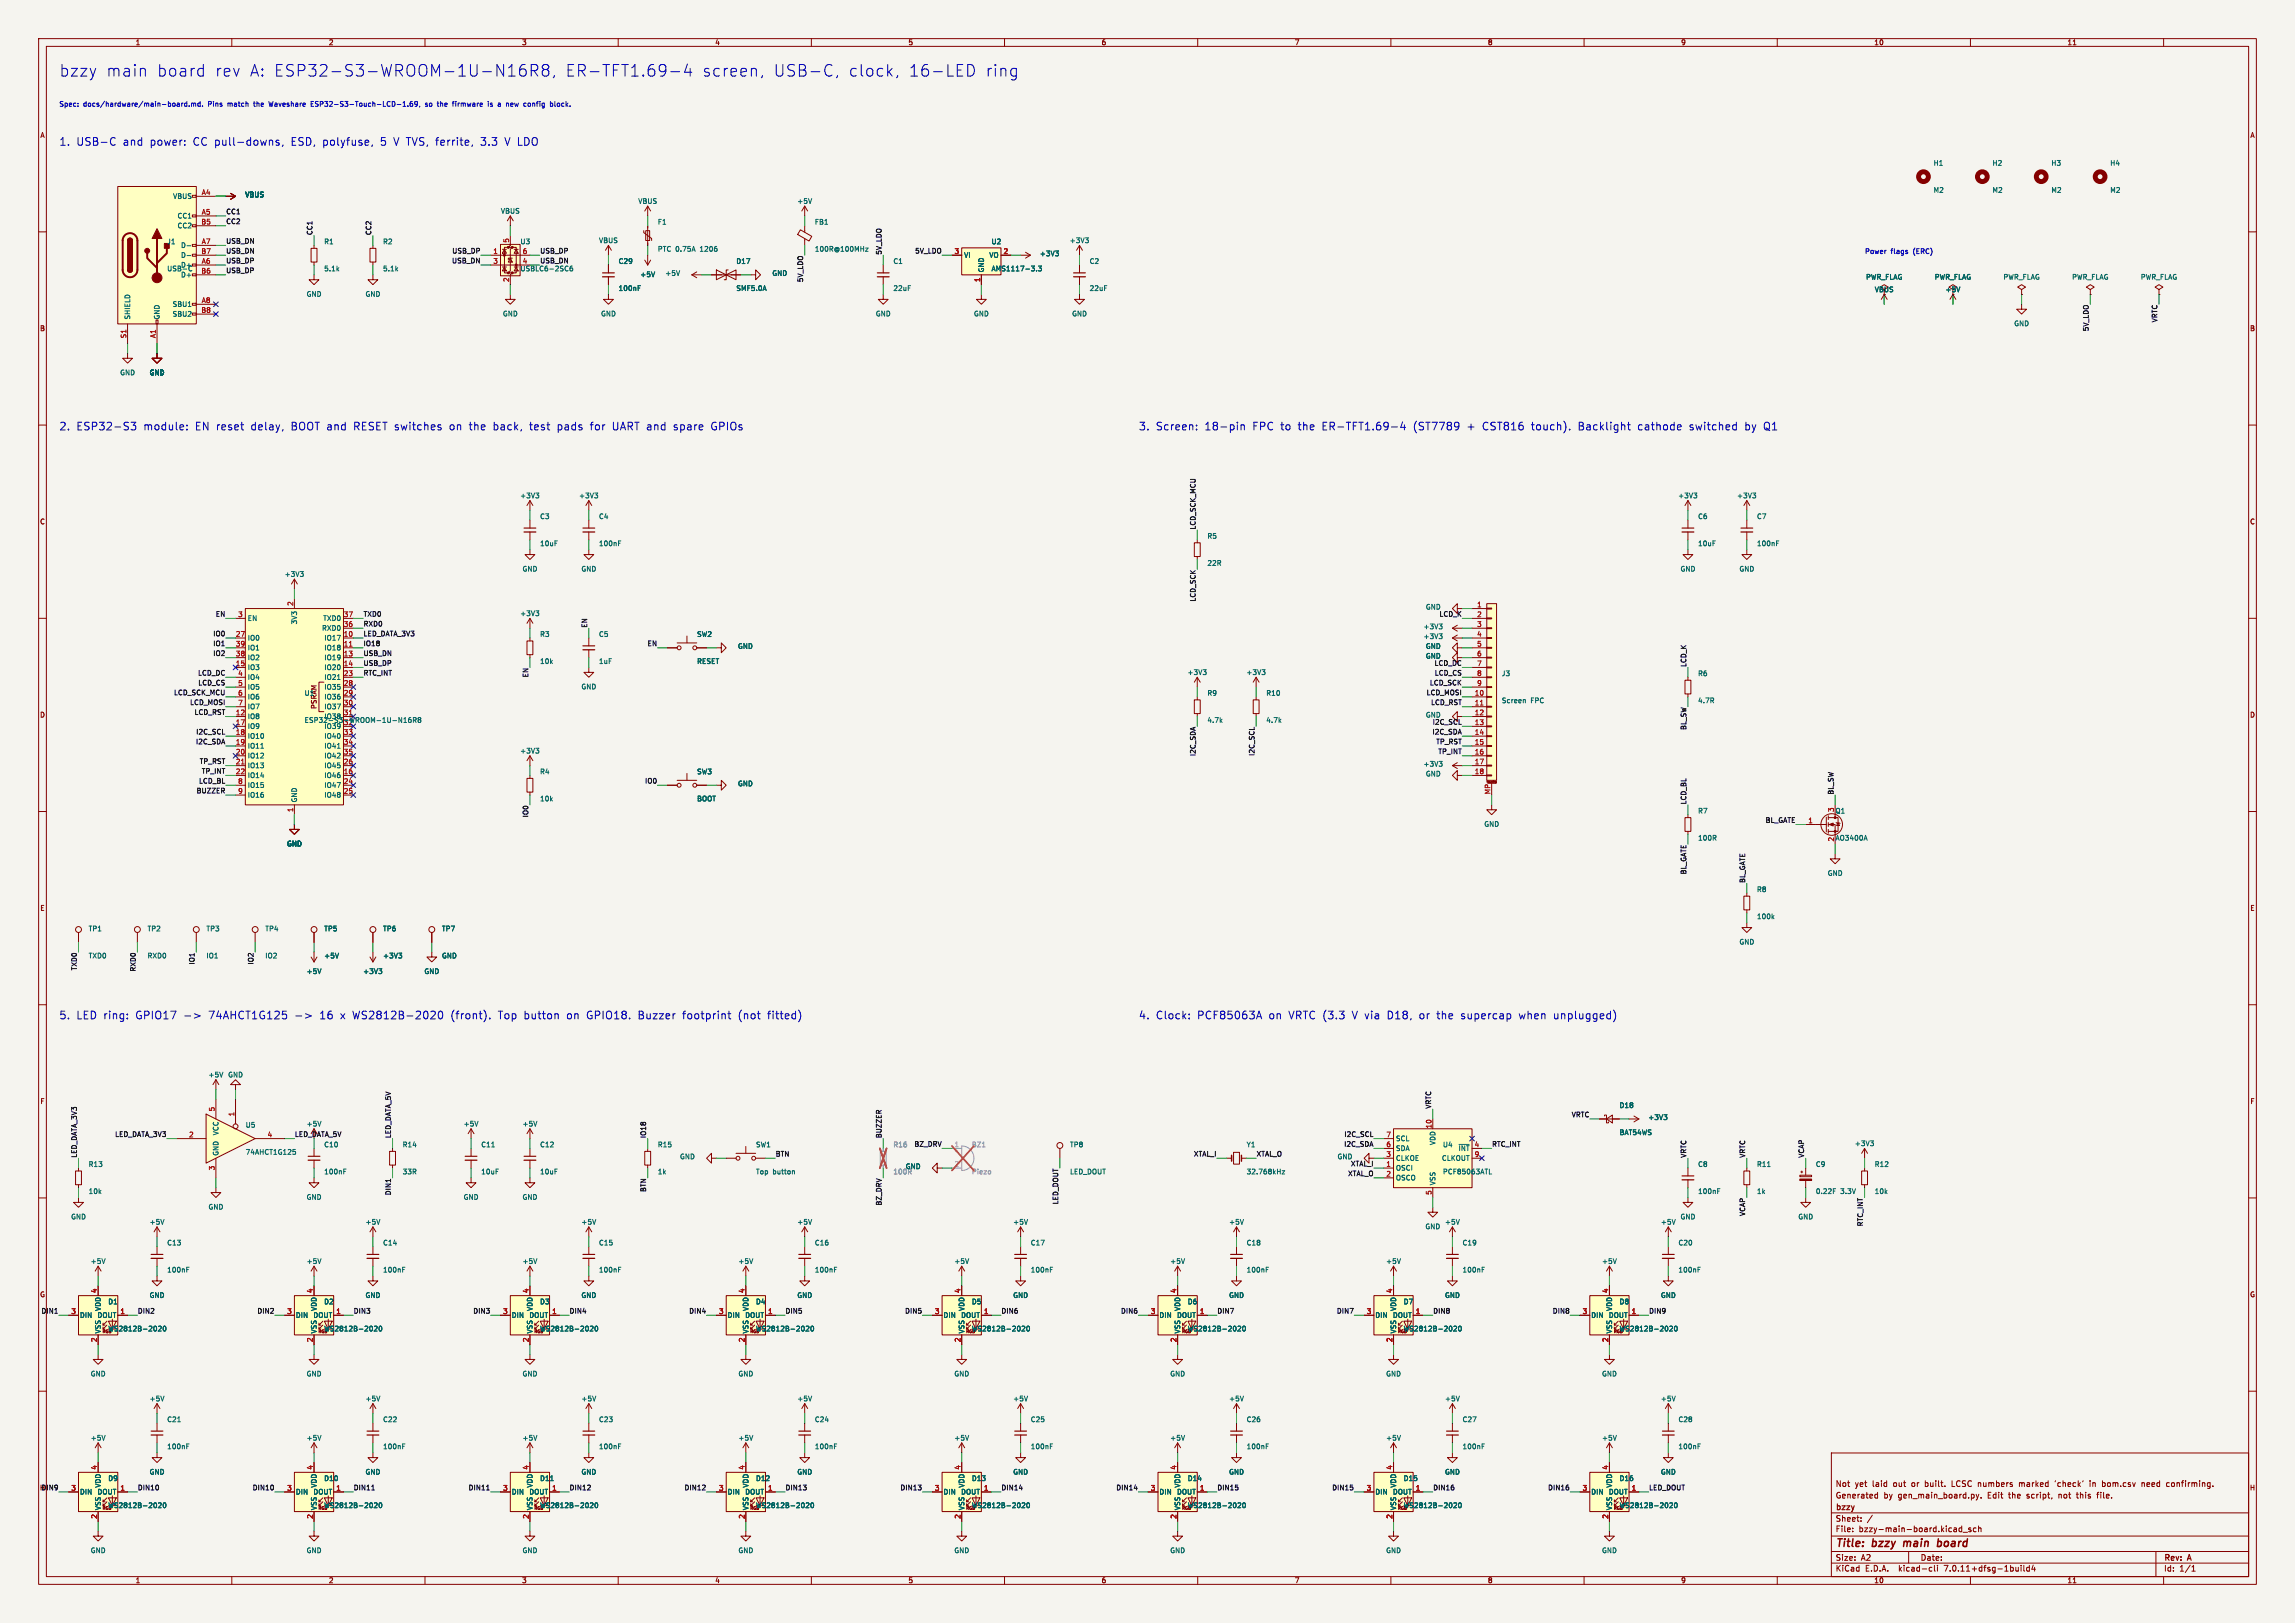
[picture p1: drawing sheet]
<svg xmlns="http://www.w3.org/2000/svg" width="594mm" height="420mm" viewBox="0 0 594 420" stroke-linecap="round" stroke-linejoin="round" font-family="sans-serif">
<defs><g id="words">
<g font-size="4.2" fill="#0000c2">
<text x="15.2" y="20.1">bzzy</text>
<text x="27.2" y="20.1">main</text>
<text x="40.2" y="20.1">board</text>
<text x="55.1" y="20.1">rev</text>
<text x="64" y="20.1">A: ESP32-S3-WROOM-1U-N16R8,</text>
<text x="145.4" y="20.1">ER-TFT1.69-4</text>
<text x="180.7" y="20.1">screen,</text>
<text x="199" y="20.1">USB-C,</text>
<text x="218.2" y="20.1">clock,</text>
<text x="233.7" y="20.1">16-LED</text>
<text x="253.4" y="20.1">ring</text>
</g>
<g font-size="2.8" fill="#0000c2">
<text x="15.2" y="37.9">1.</text>
<text x="19.7" y="37.9">USB-C</text>
<text x="31.7" y="37.9">and</text>
<text x="38.7" y="37.9">power:</text>
<text x="49.9" y="37.9">CC pull-downs,</text>
<text x="75.4" y="37.9">ESD, polyfuse,</text>
<text x="98.6" y="37.9">5 V TVS, ferrite,</text>
<text x="124.8" y="37.9">3.3</text>
<text x="131.1" y="37.9">V LDO</text>
<text x="15.2" y="111.5">2.</text>
<text x="19.7" y="111.5">ESP32-S3</text>
<text x="37.1" y="111.5">module:</text>
<text x="50.5" y="111.5">EN reset</text>
<text x="65" y="111.5">delay,</text>
<text x="75.4" y="111.5">BOOT and</text>
<text x="91.7" y="111.5">RESET switches</text>
<text x="116.6" y="111.5">on</text>
<text x="121.8" y="111.5">the</text>
<text x="128" y="111.5">back,</text>
<text x="137.5" y="111.5">test</text>
<text x="144.7" y="111.5">pads</text>
<text x="153.3" y="111.5">for</text>
<text x="159.1" y="111.5">UART and</text>
<text x="175" y="111.5">spare</text>
<text x="184.8" y="111.5">GPIOs</text>
<text x="294.6" y="111.5">3.</text>
<text x="299.1" y="111.5">Screen:</text>
<text x="311.7" y="111.5">18-pin</text>
<text x="324.1" y="111.5">FPC to</text>
<text x="336" y="111.5">the</text>
<text x="342.2" y="111.5">ER-TFT1.69-4</text>
<text x="365.9" y="111.5">(ST7789</text>
<text x="379.9" y="111.5">+</text>
<text x="383.9" y="111.5">CST816</text>
<text x="396.6" y="111.5">touch).</text>
<text x="408.8" y="111.5">Backlight</text>
<text x="424.3" y="111.5">cathode</text>
<text x="437.7" y="111.5">switched</text>
<text x="452.1" y="111.5">by</text>
<text x="457" y="111.5">Q1</text>
<text x="15.2" y="263.9">5.</text>
<text x="19.7" y="263.9">LED ring:</text>
<text x="35" y="263.9">GPIO17</text>
<text x="54" y="263.9">74AHCT1G125</text>
<text x="82.9" y="263.9">16</text>
<text x="88.3" y="263.9">x WS2812B-2020</text>
<text x="117" y="263.9">(front).</text>
<text x="129.3" y="263.9">Top button</text>
<text x="147.1" y="263.9">on</text>
<text x="152.3" y="263.9">GPIO18.</text>
<text x="165.7" y="263.9">Buzzer</text>
<text x="177.3" y="263.9">footprint</text>
<text x="191.7" y="263.9">(not</text>
<text x="199.4" y="263.9">fitted)</text>
<text x="294.6" y="263.9">4.</text>
<text x="299.1" y="263.9">Clock:</text>
<text x="309.8" y="263.9">PCF85063A</text>
<text x="328.3" y="263.9">on</text>
<text x="333.5" y="263.9">VRTC (3.3</text>
<text x="350" y="263.9">V via</text>
<text x="359.2" y="263.9">D18,</text>
<text x="367.5" y="263.9">or</text>
<text x="372.2" y="263.9">the</text>
<text x="378.4" y="263.9">supercap</text>
<text x="393.5" y="263.9">when</text>
<text x="402.5" y="263.9">unplugged)</text>
</g>
<g font-size="2.8" fill="#840000">
<text x="475" y="400.9">Title:</text>
<text x="484.7" y="400.9">bzzy</text>
<text x="493.6" y="400.9">main</text>
<text x="503.1" y="400.9">board</text>
</g>
<g font-size="2.1" fill="#840000">
<text x="475" y="388">Generated</text>
<text x="475" y="385">Not</text>
<text x="480.1" y="385">yet</text>
<text x="484.7" y="385">laid</text>
<text x="487.5" y="388">by</text>
<text x="490.2" y="385">out</text>
<text x="491.3" y="388">gen_main_board.py.</text>
<text x="495.1" y="385">or</text>
<text x="498.6" y="385">built.</text>
<text x="505.7" y="385">LCSC numbers</text>
<text x="514.6" y="388">Edit</text>
<text x="520.2" y="388">the</text>
<text x="523.5" y="385">marked</text>
<text x="525" y="388">script,</text>
<text x="532.9" y="385">'check'</text>
<text x="533.4" y="388">not</text>
<text x="538.2" y="388">this</text>
<text x="542.1" y="385">in</text>
<text x="543.7" y="388">file.</text>
<text x="545.4" y="385">bom.csv</text>
<text x="555.8" y="385">need</text>
<text x="562.4" y="385">confirming.</text>
<text x="475" y="394">Sheet:</text>
<text x="475" y="391.2">bzzy</text>
<text x="475" y="396.7">File:</text>
<text x="481.1" y="396.7">bzzy-main-board.kicad_sch</text>
<text x="475" y="406.9">KiCad</text>
<text x="475" y="404.1">Size:</text>
<text x="481.7" y="404.1">A2</text>
<text x="482.7" y="406.9">E.D.A.</text>
<text x="491.6" y="406.9">kicad-cli</text>
<text x="497" y="404.1">Date:</text>
<text x="503.5" y="406.9">7.0.11+dfsg-1build4</text>
<text x="560" y="404.3">Rev:</text>
<text x="560" y="406.9">Id:</text>
<text x="564.1" y="406.9">1/1</text>
<text x="566.4" y="404.3">A</text>
</g>
<g font-size="1.8" fill="#840000">
<text x="35" y="11.9">1</text>
<text x="85" y="11.9">2</text>
<text x="135" y="11.9">3</text>
<text x="185" y="11.9">4</text>
<text x="235" y="11.9">5</text>
<text x="285" y="11.9">6</text>
<text x="335" y="11.9">7</text>
<text x="385" y="11.9">8</text>
<text x="435" y="11.9">9</text>
<text x="485" y="11.9">10</text>
<text x="535" y="11.9">11</text>
<text x="10.3" y="35.9">A</text>
<text x="582.3" y="35.9">A</text>
<text x="485.1" y="75.8">VBUS</text>
<text x="10.3" y="85.9">B</text>
<text x="582.3" y="85.9">B</text>
<text x="10.3" y="135.9">C</text>
<text x="582.3" y="135.9">C</text>
<text x="10.3" y="185.9">D</text>
<text x="82.2" y="183.6" transform="rotate(-90 82.2 183.6)">PSRAM</text>
<text x="582.3" y="185.9">D</text>
<text x="10.3" y="235.9">E</text>
<text x="582.3" y="235.9">E</text>
<text x="10.3" y="285.9">F</text>
<text x="582.3" y="285.9">F</text>
<text x="10.3" y="335.9">G</text>
<text x="582.3" y="335.9">G</text>
<text x="582.2" y="385.9">H</text>
<text x="35" y="409.9">1</text>
<text x="85" y="409.9">2</text>
<text x="135" y="409.9">3</text>
<text x="185" y="409.9">4</text>
<text x="235" y="409.9">5</text>
<text x="285" y="409.9">6</text>
<text x="335" y="409.9">7</text>
<text x="385" y="409.9">8</text>
<text x="435" y="409.9">9</text>
<text x="485" y="409.9">10</text>
<text x="535" y="409.9">11</text>
</g>
<g font-size="1.8" fill="#0000c2">
<text x="15.2" y="27.7">Spec:</text>
<text x="21.6" y="27.7">docs/hardware/main-board.md.</text>
<text x="54" y="27.7">Pins</text>
<text x="59.2" y="27.7">match</text>
<text x="66.2" y="27.7">the</text>
<text x="70.3" y="27.7">Waveshare</text>
<text x="81.3" y="27.7">ESP32-S3-Touch-LCD-1.69,</text>
<text x="111.2" y="27.7">so</text>
<text x="114.5" y="27.7">the</text>
<text x="118.7" y="27.7">firmware</text>
<text x="128" y="27.7">is</text>
<text x="130.8" y="27.7">a</text>
<text x="133.1" y="27.7">new</text>
<text x="137.9" y="27.7">config</text>
<text x="144.9" y="27.7">block.</text>
<text x="482.6" y="65.8">Power</text>
<text x="489.4" y="65.8">flags</text>
<text x="495.3" y="65.8">(ERC)</text>
</g>
<g font-size="1.8" fill="#006464">
<text x="500.3" y="43.1">H1</text>
<text x="515.6" y="43.1">H2</text>
<text x="530.8" y="43.1">H3</text>
<text x="546.1" y="43.1">H4</text>
<text x="44.7" y="51.7">VBUS</text>
<text x="63.4" y="51.3">VBUS</text>
<text x="165.1" y="52.9">VBUS</text>
<text x="206.2" y="52.9">+5V</text>
<text x="500.3" y="50.1">M2</text>
<text x="515.6" y="50.1">M2</text>
<text x="530.8" y="50.1">M2</text>
<text x="546.1" y="50.1">M2</text>
<text x="45.8" y="56.7">CC1</text>
<text x="45.8" y="59.3">CC2</text>
<text x="129.5" y="55.5">VBUS</text>
<text x="170.1" y="58.3">F1</text>
<text x="210.8" y="58.3">FB1</text>
<text x="43.1" y="63.4">J1</text>
<text x="46.7" y="64.4">D-</text>
<text x="83.8" y="63.4">R1</text>
<text x="99" y="63.4">R2</text>
<text x="134.6" y="63.4">U3</text>
<text x="154.9" y="63.1">VBUS</text>
<text x="170.1" y="65.3">PTC 0.75A</text>
<text x="181.3" y="65.3">1206</text>
<text x="210.8" y="65.3">100R@100MHz</text>
<text x="256.5" y="63.4">U2</text>
<text x="276.8" y="63.1">+3V3</text>
<text x="43.1" y="70.4">USB-C</text>
<text x="46.7" y="69.4">D+</text>
<text x="46.7" y="72">D+</text>
<text x="46.7" y="66.9">D-</text>
<text x="83.8" y="70.4">5.1k</text>
<text x="99" y="70.4">5.1k</text>
<text x="135.2" y="68.3">4</text>
<text x="160" y="68.5">C29</text>
<text x="165.6" y="71.9">+5V</text>
<text x="172.1" y="71.6">+5V</text>
<text x="190.5" y="68.5">D17</text>
<text x="199.8" y="71.6">GND</text>
<text x="231.1" y="68.5">C1</text>
<text x="249.4" y="66.9">VI</text>
<text x="254.9" y="70.6" transform="rotate(-90 254.9 70.6)">GND</text>
<text x="256" y="66.9">VO</text>
<text x="256.5" y="70.4">AMS1117-3.3</text>
<text x="269" y="66.5">+3V3</text>
<text x="281.9" y="68.5">C2</text>
<text x="79.2" y="77">GND</text>
<text x="94.5" y="77">GND</text>
<text x="160" y="75.5">100nF</text>
<text x="190.5" y="75.5">SMF5.0A</text>
<text x="231.1" y="75.5">22uF</text>
<text x="281.9" y="75.5">22uF</text>
<text x="482.9" y="72.6">PWR_FLAG</text>
<text x="500.6" y="72.6">PWR_FLAG</text>
<text x="503.4" y="75.8">+5V</text>
<text x="518.4" y="72.6">PWR_FLAG</text>
<text x="536.2" y="72.6">PWR_FLAG</text>
<text x="554" y="72.6">PWR_FLAG</text>
<text x="33.9" y="82.8" transform="rotate(-90 33.9 82.8)">SHIELD</text>
<text x="41.5" y="82.8" transform="rotate(-90 41.5 82.8)">GND</text>
<text x="44.6" y="79.6">SBU1</text>
<text x="44.6" y="82.1">SBU2</text>
<text x="130" y="82.1">GND</text>
<text x="155.4" y="82.1">GND</text>
<text x="226.6" y="82.1">GND</text>
<text x="252" y="82.1">GND</text>
<text x="277.4" y="82.1">GND</text>
<text x="521.2" y="84.6">GND</text>
<text x="31" y="97.3">GND</text>
<text x="38.6" y="97.3">GND</text>
<text x="134.5" y="129.1">+3V3</text>
<text x="149.8" y="129.1">+3V3</text>
<text x="434.2" y="129.1">+3V3</text>
<text x="449.5" y="129.1">+3V3</text>
<text x="139.7" y="134.5">C3</text>
<text x="154.9" y="134.5">C4</text>
<text x="439.4" y="134.5">C6</text>
<text x="454.6" y="134.5">C7</text>
<text x="139.7" y="141.5">10uF</text>
<text x="154.9" y="141.5">100nF</text>
<text x="312.4" y="139.6">R5</text>
<text x="439.4" y="141.5">10uF</text>
<text x="454.6" y="141.5">100nF</text>
<text x="73.6" y="149.5">+3V3</text>
<text x="135.1" y="148.1">GND</text>
<text x="150.4" y="148.1">GND</text>
<text x="312.4" y="146.6">22R</text>
<text x="434.8" y="148.1">GND</text>
<text x="450.1" y="148.1">GND</text>
<text x="64" y="160.9">EN</text>
<text x="77.1" y="161.7" transform="rotate(-90 77.1 161.7)">3V3</text>
<text x="83.5" y="160.9">TXD0</text>
<text x="134.5" y="159.6">+3V3</text>
<text x="368.9" y="157.9">GND</text>
<text x="64" y="166">IO0</text>
<text x="83.2" y="163.4">RXD0</text>
<text x="83.8" y="166">IO17</text>
<text x="139.7" y="165">R3</text>
<text x="154.9" y="165">C5</text>
<text x="180.3" y="165">SW2</text>
<text x="368.3" y="163">+3V3</text>
<text x="368.3" y="165.6">+3V3</text>
<text x="64" y="173.6">IO3</text>
<text x="64" y="171">IO2</text>
<text x="64" y="168.5">IO1</text>
<text x="83.8" y="168.5">IO18</text>
<text x="83.8" y="171">IO19</text>
<text x="83.8" y="173.6">IO20</text>
<text x="139.7" y="172">10k</text>
<text x="154.9" y="172">1uF</text>
<text x="180.3" y="172">RESET</text>
<text x="190.9" y="168.1">GND</text>
<text x="368.9" y="168.1">GND</text>
<text x="368.9" y="170.6">GND</text>
<text x="64" y="176.1">IO4</text>
<text x="64" y="178.7">IO5</text>
<text x="83.8" y="176.1">IO21</text>
<text x="83.8" y="178.7">IO35</text>
<text x="150.4" y="178.6">GND</text>
<text x="307.2" y="174.9">+3V3</text>
<text x="322.5" y="174.9">+3V3</text>
<text x="388.6" y="175.2">J3</text>
<text x="439.4" y="175.2">R6</text>
<text x="64" y="181.2">IO6</text>
<text x="64" y="183.7">IO7</text>
<text x="78.7" y="180.2">U1</text>
<text x="83.8" y="181.2">IO36</text>
<text x="83.8" y="183.7">IO37</text>
<text x="312.4" y="180.2">R9</text>
<text x="327.6" y="180.2">R10</text>
<text x="388.6" y="182.2">Screen</text>
<text x="396.2" y="182.2">FPC</text>
<text x="439.4" y="182.2">4.7R</text>
<text x="64" y="186.3">IO8</text>
<text x="64" y="188.8">IO9</text>
<text x="64" y="191.4">IO10</text>
<text x="78.7" y="187.2">ESP32-S3-WROOM-1U-N16R8</text>
<text x="83.8" y="186.3">IO38</text>
<text x="83.8" y="188.8">IO39</text>
<text x="83.8" y="191.4">IO40</text>
<text x="88.9" y="187.7">32</text>
<text x="312.4" y="187.2">4.7k</text>
<text x="327.6" y="187.2">4.7k</text>
<text x="64" y="193.9">IO11</text>
<text x="64" y="196.4">IO12</text>
<text x="83.8" y="193.9">IO41</text>
<text x="83.8" y="196.4">IO42</text>
<text x="134.5" y="195.2">+3V3</text>
<text x="64" y="199">IO13</text>
<text x="64" y="201.5">IO14</text>
<text x="83.8" y="201.5">IO46</text>
<text x="83.8" y="199">IO45</text>
<text x="139.7" y="200.6">R4</text>
<text x="180.3" y="200.6">SW3</text>
<text x="190.9" y="203.7">GND</text>
<text x="368.3" y="198.6">+3V3</text>
<text x="368.9" y="201.1">GND</text>
<text x="64" y="204.1">IO15</text>
<text x="64" y="206.6">IO16</text>
<text x="77.1" y="207.8" transform="rotate(-90 77.1 207.8)">GND</text>
<text x="83.8" y="204.1">IO47</text>
<text x="83.8" y="206.6">IO48</text>
<text x="139.7" y="207.6">10k</text>
<text x="180.3" y="207.6">BOOT</text>
<text x="384" y="214.1">GND</text>
<text x="439.4" y="210.7">R7</text>
<text x="474.7" y="210.3" transform="rotate(-90 474.7 210.3)">3</text>
<text x="474.9" y="210.7">Q1</text>
<text x="74.2" y="219.2">GND</text>
<text x="439.4" y="217.7">100R</text>
<text x="474.9" y="217.7">AO3400A</text>
<text x="472.9" y="226.8">GND</text>
<text x="454.6" y="231">R8</text>
<text x="454.6" y="238">100k</text>
<text x="22.8" y="241.2">TP1</text>
<text x="38.1" y="241.2">TP2</text>
<text x="53.3" y="241.2">TP3</text>
<text x="68.5" y="241.2">TP4</text>
<text x="83.8" y="241.2">TP5</text>
<text x="99" y="241.2">TP6</text>
<text x="114.3" y="241.2">TP7</text>
<text x="450.1" y="244.6">GND</text>
<text x="22.8" y="248.2">TXD0</text>
<text x="38.1" y="248.2">RXD0</text>
<text x="53.3" y="248.2">IO1</text>
<text x="68.5" y="248.2">IO2</text>
<text x="83.8" y="248.2">+5V</text>
<text x="99" y="248.2">+3V3</text>
<text x="114.3" y="248.2">GND</text>
<text x="79.2" y="252.2">+5V</text>
<text x="93.9" y="252.2">+3V3</text>
<text x="109.7" y="252.2">GND</text>
<text x="53.8" y="279">+5V</text>
<text x="58.9" y="279">GND</text>
<text x="419.1" y="286.9">D18</text>
<text x="56.7" y="293.9" transform="rotate(-90 56.7 293.9)">VCC</text>
<text x="63.5" y="292">U5</text>
<text x="79.2" y="291.7">+5V</text>
<text x="119.9" y="291.7">+5V</text>
<text x="135.1" y="291.7">+5V</text>
<text x="419.1" y="293.9">BAT54WS</text>
<text x="426.5" y="290">+3V3</text>
<text x="56.7" y="299.2" transform="rotate(-90 56.7 299.2)">GND</text>
<text x="63.5" y="299">74AHCT1G125</text>
<text x="83.8" y="297.1">C10</text>
<text x="104.1" y="297.1">R14</text>
<text x="124.4" y="297.1">C11</text>
<text x="139.7" y="297.1">C12</text>
<text x="170.1" y="297.1">R15</text>
<text x="195.5" y="297.1">SW1</text>
<text x="276.8" y="297.1">TP8</text>
<text x="322.5" y="297.1">Y1</text>
<text x="361.2" y="298">SDA</text>
<text x="361.2" y="295.5">SCL</text>
<text x="371.7" y="296.4" transform="rotate(-90 371.7 296.4)">VDD</text>
<text x="373.3" y="297.1">U4</text>
<text x="377.4" y="298">~{INT}</text>
<text x="480" y="296.8">+3V3</text>
<text x="22.8" y="302.2">R13</text>
<text x="83.8" y="304.1">100nF</text>
<text x="104.1" y="304.1">33R</text>
<text x="124.4" y="304.1">10uF</text>
<text x="139.7" y="304.1">10uF</text>
<text x="170.1" y="304.1">1k</text>
<text x="175.9" y="300.2">GND</text>
<text x="195.5" y="304.1">Top</text>
<text x="200" y="304.1">button</text>
<text x="234.3" y="302.7">GND</text>
<text x="276.8" y="304.1">LED_DOUT</text>
<text x="322.5" y="304.1">32.768kHz</text>
<text x="346.1" y="300.2">GND</text>
<text x="361.2" y="303.1">OSCI</text>
<text x="361.2" y="305.7">OSCO</text>
<text x="361.2" y="300.6">CLKOE</text>
<text x="373.1" y="300.6">CLKOUT</text>
<text x="373.3" y="304.1">PCF85063ATL</text>
<text x="439.4" y="302.2">C8</text>
<text x="454.6" y="302.2">R11</text>
<text x="469.9" y="302.2">C9</text>
<text x="485.1" y="302.2">R12</text>
<text x="22.8" y="309.2">10k</text>
<text x="79.2" y="310.7">GND</text>
<text x="119.9" y="310.7">GND</text>
<text x="135.1" y="310.7">GND</text>
<text x="371.7" y="306.8" transform="rotate(-90 371.7 306.8)">VSS</text>
<text x="439.4" y="309.2">100nF</text>
<text x="454.6" y="309.2">1k</text>
<text x="469.9" y="309.2">0.22F</text>
<text x="476.4" y="309.2">3.3V</text>
<text x="485.1" y="309.2">10k</text>
<text x="18.3" y="315.7">GND</text>
<text x="38.6" y="317.1">+5V</text>
<text x="53.8" y="313.2">GND</text>
<text x="94.5" y="317.1">+5V</text>
<text x="150.4" y="317.1">+5V</text>
<text x="206.2" y="317.1">+5V</text>
<text x="262.1" y="317.1">+5V</text>
<text x="318" y="317.1">+5V</text>
<text x="373.9" y="317.1">+5V</text>
<text x="429.8" y="317.1">+5V</text>
<text x="434.8" y="315.7">GND</text>
<text x="465.3" y="315.7">GND</text>
<text x="43.1" y="322.5">C13</text>
<text x="99" y="322.5">C14</text>
<text x="154.9" y="322.5">C15</text>
<text x="210.8" y="322.5">C16</text>
<text x="266.7" y="322.5">C17</text>
<text x="322.5" y="322.5">C18</text>
<text x="368.8" y="318.3">GND</text>
<text x="378.4" y="322.5">C19</text>
<text x="434.3" y="322.5">C20</text>
<text x="23.4" y="327.3">+5V</text>
<text x="43.1" y="329.5">100nF</text>
<text x="79.2" y="327.3">+5V</text>
<text x="99" y="329.5">100nF</text>
<text x="135.1" y="327.3">+5V</text>
<text x="154.9" y="329.5">100nF</text>
<text x="191" y="327.3">+5V</text>
<text x="210.8" y="329.5">100nF</text>
<text x="246.9" y="327.3">+5V</text>
<text x="266.7" y="329.5">100nF</text>
<text x="302.8" y="327.3">+5V</text>
<text x="322.5" y="329.5">100nF</text>
<text x="358.6" y="327.3">+5V</text>
<text x="378.4" y="329.5">100nF</text>
<text x="414.5" y="327.3">+5V</text>
<text x="434.3" y="329.5">100nF</text>
<text x="20.6" y="341.2">DIN</text>
<text x="25.1" y="341.2">DOUT</text>
<text x="26.3" y="339.4" transform="rotate(-90 26.3 339.4)">VDD</text>
<text x="27.9" y="337.7">D1</text>
<text x="38.6" y="336.1">GND</text>
<text x="76.5" y="341.2">DIN</text>
<text x="81" y="341.2">DOUT</text>
<text x="82.1" y="339.4" transform="rotate(-90 82.1 339.4)">VDD</text>
<text x="83.8" y="337.7">D2</text>
<text x="94.5" y="336.1">GND</text>
<text x="132.3" y="341.2">DIN</text>
<text x="136.9" y="341.2">DOUT</text>
<text x="138" y="339.4" transform="rotate(-90 138 339.4)">VDD</text>
<text x="139.7" y="337.7">D3</text>
<text x="150.4" y="336.1">GND</text>
<text x="188.2" y="341.2">DIN</text>
<text x="192.8" y="341.2">DOUT</text>
<text x="193.9" y="339.4" transform="rotate(-90 193.9 339.4)">VDD</text>
<text x="195.5" y="337.7">D4</text>
<text x="206.2" y="336.1">GND</text>
<text x="244.1" y="341.2">DIN</text>
<text x="248.6" y="341.2">DOUT</text>
<text x="249.8" y="339.4" transform="rotate(-90 249.8 339.4)">VDD</text>
<text x="251.4" y="337.7">D5</text>
<text x="262.1" y="336.1">GND</text>
<text x="300" y="341.2">DIN</text>
<text x="304.5" y="341.2">DOUT</text>
<text x="305.7" y="339.4" transform="rotate(-90 305.7 339.4)">VDD</text>
<text x="307.3" y="337.7">D6</text>
<text x="318" y="336.1">GND</text>
<text x="355.9" y="341.2">DIN</text>
<text x="360.4" y="341.2">DOUT</text>
<text x="361.5" y="339.4" transform="rotate(-90 361.5 339.4)">VDD</text>
<text x="363.2" y="337.7">D7</text>
<text x="373.9" y="336.1">GND</text>
<text x="411.7" y="341.2">DIN</text>
<text x="416.3" y="341.2">DOUT</text>
<text x="417.4" y="339.4" transform="rotate(-90 417.4 339.4)">VDD</text>
<text x="419.1" y="337.7">D8</text>
<text x="429.8" y="336.1">GND</text>
<text x="26.3" y="345.2" transform="rotate(-90 26.3 345.2)">VSS</text>
<text x="27.9" y="344.7">WS2812B-2020</text>
<text x="82.1" y="345.2" transform="rotate(-90 82.1 345.2)">VSS</text>
<text x="83.8" y="344.7">WS2812B-2020</text>
<text x="138" y="345.2" transform="rotate(-90 138 345.2)">VSS</text>
<text x="139.7" y="344.7">WS2812B-2020</text>
<text x="193.9" y="345.2" transform="rotate(-90 193.9 345.2)">VSS</text>
<text x="195.5" y="344.7">WS2812B-2020</text>
<text x="249.8" y="345.2" transform="rotate(-90 249.8 345.2)">VSS</text>
<text x="251.4" y="344.7">WS2812B-2020</text>
<text x="305.7" y="345.2" transform="rotate(-90 305.7 345.2)">VSS</text>
<text x="307.3" y="344.7">WS2812B-2020</text>
<text x="361.5" y="345.2" transform="rotate(-90 361.5 345.2)">VSS</text>
<text x="363.2" y="344.7">WS2812B-2020</text>
<text x="417.4" y="345.2" transform="rotate(-90 417.4 345.2)">VSS</text>
<text x="419.1" y="344.7">WS2812B-2020</text>
<text x="23.4" y="356.4">GND</text>
<text x="79.2" y="356.4">GND</text>
<text x="135.1" y="356.4">GND</text>
<text x="191" y="356.4">GND</text>
<text x="246.9" y="356.4">GND</text>
<text x="302.8" y="356.4">GND</text>
<text x="358.6" y="356.4">GND</text>
<text x="414.5" y="356.4">GND</text>
<text x="38.6" y="362.8">+5V</text>
<text x="94.5" y="362.8">+5V</text>
<text x="150.4" y="362.8">+5V</text>
<text x="206.2" y="362.8">+5V</text>
<text x="262.1" y="362.8">+5V</text>
<text x="318" y="362.8">+5V</text>
<text x="373.9" y="362.8">+5V</text>
<text x="429.8" y="362.8">+5V</text>
<text x="43.1" y="368.2">C21</text>
<text x="99" y="368.2">C22</text>
<text x="154.9" y="368.2">C23</text>
<text x="210.8" y="368.2">C24</text>
<text x="266.7" y="368.2">C25</text>
<text x="322.5" y="368.2">C26</text>
<text x="378.4" y="368.2">C27</text>
<text x="434.3" y="368.2">C28</text>
<text x="23.4" y="373">+5V</text>
<text x="43.1" y="375.2">100nF</text>
<text x="79.2" y="373">+5V</text>
<text x="99" y="375.2">100nF</text>
<text x="135.1" y="373">+5V</text>
<text x="154.9" y="375.2">100nF</text>
<text x="191" y="373">+5V</text>
<text x="210.8" y="375.2">100nF</text>
<text x="246.9" y="373">+5V</text>
<text x="266.7" y="375.2">100nF</text>
<text x="302.8" y="373">+5V</text>
<text x="322.5" y="375.2">100nF</text>
<text x="358.6" y="373">+5V</text>
<text x="378.4" y="375.2">100nF</text>
<text x="414.5" y="373">+5V</text>
<text x="434.3" y="375.2">100nF</text>
<text x="27.9" y="383.4">D9</text>
<text x="38.6" y="381.8">GND</text>
<text x="83.8" y="383.4">D10</text>
<text x="94.5" y="381.8">GND</text>
<text x="139.7" y="383.4">D11</text>
<text x="150.4" y="381.8">GND</text>
<text x="195.5" y="383.4">D12</text>
<text x="206.2" y="381.8">GND</text>
<text x="251.4" y="383.4">D13</text>
<text x="262.1" y="381.8">GND</text>
<text x="307.3" y="383.4">D14</text>
<text x="318" y="381.8">GND</text>
<text x="363.2" y="383.4">D15</text>
<text x="373.9" y="381.8">GND</text>
<text x="419.1" y="383.4">D16</text>
<text x="429.8" y="381.8">GND</text>
<text x="20.6" y="386.9">DIN</text>
<text x="25.1" y="386.9">DOUT</text>
<text x="26.3" y="385.1" transform="rotate(-90 26.3 385.1)">VDD</text>
<text x="76.5" y="386.9">DIN</text>
<text x="81" y="386.9">DOUT</text>
<text x="82.1" y="385.1" transform="rotate(-90 82.1 385.1)">VDD</text>
<text x="132.3" y="386.9">DIN</text>
<text x="136.9" y="386.9">DOUT</text>
<text x="138" y="385.1" transform="rotate(-90 138 385.1)">VDD</text>
<text x="188.2" y="386.9">DIN</text>
<text x="192.8" y="386.9">DOUT</text>
<text x="193.9" y="385.1" transform="rotate(-90 193.9 385.1)">VDD</text>
<text x="244.1" y="386.9">DIN</text>
<text x="248.6" y="386.9">DOUT</text>
<text x="249.8" y="385.1" transform="rotate(-90 249.8 385.1)">VDD</text>
<text x="300" y="386.9">DIN</text>
<text x="304.5" y="386.9">DOUT</text>
<text x="305.7" y="385.1" transform="rotate(-90 305.7 385.1)">VDD</text>
<text x="355.9" y="386.9">DIN</text>
<text x="360.4" y="386.9">DOUT</text>
<text x="361.5" y="385.1" transform="rotate(-90 361.5 385.1)">VDD</text>
<text x="411.7" y="386.9">DIN</text>
<text x="416.3" y="386.9">DOUT</text>
<text x="417.4" y="385.1" transform="rotate(-90 417.4 385.1)">VDD</text>
<text x="26.3" y="390.9" transform="rotate(-90 26.3 390.9)">VSS</text>
<text x="27.9" y="390.4">WS2812B-2020</text>
<text x="82.1" y="390.9" transform="rotate(-90 82.1 390.9)">VSS</text>
<text x="83.8" y="390.4">WS2812B-2020</text>
<text x="138" y="390.9" transform="rotate(-90 138 390.9)">VSS</text>
<text x="139.7" y="390.4">WS2812B-2020</text>
<text x="193.9" y="390.9" transform="rotate(-90 193.9 390.9)">VSS</text>
<text x="195.5" y="390.4">WS2812B-2020</text>
<text x="249.8" y="390.9" transform="rotate(-90 249.8 390.9)">VSS</text>
<text x="251.4" y="390.4">WS2812B-2020</text>
<text x="305.7" y="390.9" transform="rotate(-90 305.7 390.9)">VSS</text>
<text x="307.3" y="390.4">WS2812B-2020</text>
<text x="361.5" y="390.9" transform="rotate(-90 361.5 390.9)">VSS</text>
<text x="363.2" y="390.4">WS2812B-2020</text>
<text x="417.4" y="390.9" transform="rotate(-90 417.4 390.9)">VSS</text>
<text x="419.1" y="390.4">WS2812B-2020</text>
<text x="23.4" y="402.1">GND</text>
<text x="79.2" y="402.1">GND</text>
<text x="135.1" y="402.1">GND</text>
<text x="191" y="402.1">GND</text>
<text x="246.9" y="402.1">GND</text>
<text x="302.8" y="402.1">GND</text>
<text x="358.6" y="402.1">GND</text>
<text x="414.5" y="402.1">GND</text>
</g>
<g font-size="1.8" fill="#a90000">
<text x="52.1" y="50.5">A4</text>
<text x="52" y="58.2">B5</text>
<text x="52.1" y="55.6">A5</text>
<text x="52" y="65.8">B7</text>
<text x="52.1" y="63.2">A7</text>
<text x="127.6" y="65.8">1</text>
<text x="131.8" y="62.9" transform="rotate(-90 131.8 62.9)">5</text>
<text x="135.2" y="65.8">6</text>
<text x="246.9" y="65.8">3</text>
<text x="259.6" y="65.8">2</text>
<text x="52" y="70.9">B6</text>
<text x="52.1" y="68.3">A6</text>
<text x="127.6" y="68.3">3</text>
<text x="131.8" y="73.1" transform="rotate(-90 131.8 73.1)">2</text>
<text x="253.7" y="73.1" transform="rotate(-90 253.7 73.1)">1</text>
<text x="52" y="81">B8</text>
<text x="52.1" y="78.5">A8</text>
<text x="32.8" y="87.7" transform="rotate(-90 32.8 87.7)">S1</text>
<text x="40.4" y="87.6" transform="rotate(-90 40.4 87.6)">A1</text>
<text x="61.5" y="159.8">3</text>
<text x="75.9" y="156.9" transform="rotate(-90 75.9 156.9)">2</text>
<text x="88.9" y="159.8">37</text>
<text x="382.2" y="157.2">1</text>
<text x="382.2" y="159.8">2</text>
<text x="60.9" y="164.8">27</text>
<text x="60.9" y="167.4">39</text>
<text x="88.9" y="164.8">10</text>
<text x="88.9" y="167.4">11</text>
<text x="88.9" y="162.3">36</text>
<text x="382.2" y="162.3">3</text>
<text x="382.2" y="164.8">4</text>
<text x="382.2" y="167.4">5</text>
<text x="60.9" y="172.5">15</text>
<text x="60.9" y="169.9">38</text>
<text x="88.9" y="169.9">13</text>
<text x="88.9" y="172.5">14</text>
<text x="382.2" y="169.9">6</text>
<text x="382.2" y="172.5">7</text>
<text x="61.5" y="175">4</text>
<text x="61.5" y="177.5">5</text>
<text x="88.9" y="175">23</text>
<text x="88.9" y="177.5">28</text>
<text x="382.2" y="175">8</text>
<text x="382.2" y="177.5">9</text>
<text x="60.9" y="185.2">12</text>
<text x="61.5" y="180.1">6</text>
<text x="61.5" y="182.6">7</text>
<text x="88.9" y="180.1">29</text>
<text x="88.9" y="182.6">30</text>
<text x="88.9" y="185.2">31</text>
<text x="381.6" y="180.1">10</text>
<text x="381.6" y="182.6">11</text>
<text x="381.6" y="185.2">12</text>
<text x="60.9" y="187.7">17</text>
<text x="60.9" y="190.2">18</text>
<text x="88.9" y="190.2">33</text>
<text x="381.6" y="187.7">13</text>
<text x="381.6" y="190.2">14</text>
<text x="60.9" y="192.8">19</text>
<text x="60.9" y="195.3">20</text>
<text x="60.9" y="197.9">21</text>
<text x="88.9" y="197.9">26</text>
<text x="88.9" y="192.8">34</text>
<text x="88.9" y="195.3">35</text>
<text x="381.6" y="192.8">15</text>
<text x="381.6" y="195.3">16</text>
<text x="381.6" y="197.9">17</text>
<text x="60.9" y="200.4">22</text>
<text x="61.5" y="202.9">8</text>
<text x="88.9" y="200.4">16</text>
<text x="88.9" y="202.9">24</text>
<text x="381.6" y="200.4">18</text>
<text x="61.5" y="205.5">9</text>
<text x="88.9" y="205.5">25</text>
<text x="385.8" y="205.7" transform="rotate(-90 385.8 205.7)">MP</text>
<text x="75.9" y="210.3" transform="rotate(-90 75.9 210.3)">1</text>
<text x="467.9" y="213.1">1</text>
<text x="474.7" y="217.9" transform="rotate(-90 474.7 217.9)">2</text>
<text x="55.6" y="287.7" transform="rotate(-90 55.6 287.7)">5</text>
<text x="60.7" y="289" transform="rotate(-90 60.7 289)">1</text>
<text x="370.6" y="292.1" transform="rotate(-90 370.6 292.1)">10</text>
<text x="48.8" y="294.4">2</text>
<text x="69.1" y="294.4">4</text>
<text x="358.7" y="299.5">3</text>
<text x="358.7" y="296.9">6</text>
<text x="358.7" y="294.4">7</text>
<text x="381.6" y="296.9">4</text>
<text x="381.6" y="299.5">9</text>
<text x="55.6" y="303" transform="rotate(-90 55.6 303)">3</text>
<text x="358.7" y="302">1</text>
<text x="358.7" y="304.5">2</text>
<text x="370.6" y="309.3" transform="rotate(-90 370.6 309.3)">5</text>
<text x="25.1" y="334.7" transform="rotate(-90 25.1 334.7)">4</text>
<text x="81" y="334.7" transform="rotate(-90 81 334.7)">4</text>
<text x="136.9" y="334.7" transform="rotate(-90 136.9 334.7)">4</text>
<text x="192.8" y="334.7" transform="rotate(-90 192.8 334.7)">4</text>
<text x="248.7" y="334.7" transform="rotate(-90 248.7 334.7)">4</text>
<text x="304.5" y="334.7" transform="rotate(-90 304.5 334.7)">4</text>
<text x="360.4" y="334.7" transform="rotate(-90 360.4 334.7)">4</text>
<text x="416.3" y="334.7" transform="rotate(-90 416.3 334.7)">4</text>
<text x="18.3" y="340.1">3</text>
<text x="31" y="340.1">1</text>
<text x="74.2" y="340.1">3</text>
<text x="86.9" y="340.1">1</text>
<text x="130.1" y="340.1">3</text>
<text x="142.8" y="340.1">1</text>
<text x="186" y="340.1">3</text>
<text x="198.7" y="340.1">1</text>
<text x="241.9" y="340.1">3</text>
<text x="254.6" y="340.1">1</text>
<text x="297.7" y="340.1">3</text>
<text x="310.4" y="340.1">1</text>
<text x="353.6" y="340.1">3</text>
<text x="366.3" y="340.1">1</text>
<text x="409.5" y="340.1">3</text>
<text x="422.2" y="340.1">1</text>
<text x="25.1" y="347.4" transform="rotate(-90 25.1 347.4)">2</text>
<text x="81" y="347.4" transform="rotate(-90 81 347.4)">2</text>
<text x="136.9" y="347.4" transform="rotate(-90 136.9 347.4)">2</text>
<text x="192.8" y="347.4" transform="rotate(-90 192.8 347.4)">2</text>
<text x="248.7" y="347.4" transform="rotate(-90 248.7 347.4)">2</text>
<text x="304.5" y="347.4" transform="rotate(-90 304.5 347.4)">2</text>
<text x="360.4" y="347.4" transform="rotate(-90 360.4 347.4)">2</text>
<text x="416.3" y="347.4" transform="rotate(-90 416.3 347.4)">2</text>
<text x="25.1" y="380.4" transform="rotate(-90 25.1 380.4)">4</text>
<text x="81" y="380.4" transform="rotate(-90 81 380.4)">4</text>
<text x="136.9" y="380.4" transform="rotate(-90 136.9 380.4)">4</text>
<text x="192.8" y="380.4" transform="rotate(-90 192.8 380.4)">4</text>
<text x="248.7" y="380.4" transform="rotate(-90 248.7 380.4)">4</text>
<text x="304.5" y="380.4" transform="rotate(-90 304.5 380.4)">4</text>
<text x="360.4" y="380.4" transform="rotate(-90 360.4 380.4)">4</text>
<text x="416.3" y="380.4" transform="rotate(-90 416.3 380.4)">4</text>
<text x="18.3" y="385.8">3</text>
<text x="31" y="385.8">1</text>
<text x="74.2" y="385.8">3</text>
<text x="86.9" y="385.8">1</text>
<text x="130.1" y="385.8">3</text>
<text x="142.8" y="385.8">1</text>
<text x="186" y="385.8">3</text>
<text x="198.7" y="385.8">1</text>
<text x="241.9" y="385.8">3</text>
<text x="254.6" y="385.8">1</text>
<text x="297.7" y="385.8">3</text>
<text x="310.4" y="385.8">1</text>
<text x="353.6" y="385.8">3</text>
<text x="366.3" y="385.8">1</text>
<text x="409.5" y="385.8">3</text>
<text x="422.2" y="385.8">1</text>
<text x="25.1" y="393.1" transform="rotate(-90 25.1 393.1)">2</text>
<text x="81" y="393.1" transform="rotate(-90 81 393.1)">2</text>
<text x="136.9" y="393.1" transform="rotate(-90 136.9 393.1)">2</text>
<text x="192.8" y="393.1" transform="rotate(-90 192.8 393.1)">2</text>
<text x="248.7" y="393.1" transform="rotate(-90 248.7 393.1)">2</text>
<text x="304.5" y="393.1" transform="rotate(-90 304.5 393.1)">2</text>
<text x="360.4" y="393.1" transform="rotate(-90 360.4 393.1)">2</text>
<text x="416.3" y="393.1" transform="rotate(-90 416.3 393.1)">2</text>
</g>
<g font-size="1.8" fill="#0f0f0f">
<text x="58.4" y="58.1">CC2</text>
<text x="58.4" y="55.5">CC1</text>
<text x="58.4" y="63.1">USB_DN</text>
<text x="58.4" y="65.7">USB_DN</text>
<text x="80.9" y="61" transform="rotate(-90 80.9 61)">CC1</text>
<text x="96.2" y="61" transform="rotate(-90 96.2 61)">CC2</text>
<text x="116.9" y="65.7">USB_DP</text>
<text x="139.7" y="65.7">USB_DP</text>
<text x="236.7" y="65.7">5V_LDO</text>
<text x="58.4" y="70.8">USB_DP</text>
<text x="58.4" y="68.2">USB_DP</text>
<text x="116.9" y="68.2">USB_DN</text>
<text x="139.7" y="68.2">USB_DN</text>
<text x="228.3" y="66" transform="rotate(-90 228.3 66)">5V_LDO</text>
<text x="207.9" y="73.1" transform="rotate(-90 207.9 73.1)">5V_LDO</text>
<text x="558.4" y="83.5" transform="rotate(-90 558.4 83.5)">VRTC</text>
<text x="540.7" y="85.8" transform="rotate(-90 540.7 85.8)">5V_LDO</text>
<text x="309.5" y="137.2" transform="rotate(-90 309.5 137.2)">LCD_SCK_MCU</text>
<text x="309.5" y="155.8" transform="rotate(-90 309.5 155.8)">LCD_SCK</text>
<text x="55.7" y="159.7">EN</text>
<text x="94" y="159.7">TXD0</text>
<text x="372.5" y="159.7">LCD_K</text>
<text x="55.1" y="167.3">IO1</text>
<text x="55.1" y="164.7">IO0</text>
<text x="94" y="162.2">RXD0</text>
<text x="94" y="164.7">LED_DATA_3V3</text>
<text x="94" y="167.3">IO18</text>
<text x="152.1" y="162.6" transform="rotate(-90 152.1 162.6)">EN</text>
<text x="167.5" y="167.3">EN</text>
<text x="55.1" y="169.8">IO2</text>
<text x="94" y="169.8">USB_DN</text>
<text x="94" y="172.4">USB_DP</text>
<text x="371.2" y="172.4">LCD_DC</text>
<text x="436.5" y="172.7" transform="rotate(-90 436.5 172.7)">LCD_K</text>
<text x="44.9" y="180">LCD_SCK_MCU</text>
<text x="51.1" y="174.9">LCD_DC</text>
<text x="51.2" y="177.5">LCD_CS</text>
<text x="94" y="174.9">RTC_INT</text>
<text x="136.8" y="175.4" transform="rotate(-90 136.8 175.4)">EN</text>
<text x="369.1" y="180">LCD_MOSI</text>
<text x="370" y="177.5">LCD_SCK</text>
<text x="371.2" y="174.9">LCD_CS</text>
<text x="49.1" y="182.5">LCD_MOSI</text>
<text x="50.2" y="185.1">LCD_RST</text>
<text x="368.9" y="185.9">GND</text>
<text x="370.3" y="182.5">LCD_RST</text>
<text x="50.7" y="190.2">I2C_SCL</text>
<text x="370.6" y="190.2">I2C_SDA</text>
<text x="370.7" y="187.6">I2C_SCL</text>
<text x="436.5" y="189" transform="rotate(-90 436.5 189)">BL_SW</text>
<text x="50.6" y="192.7">I2C_SDA</text>
<text x="51.6" y="197.8">TP_RST</text>
<text x="309.5" y="195.8" transform="rotate(-90 309.5 195.8)">I2C_SDA</text>
<text x="324.8" y="195.7" transform="rotate(-90 324.8 195.7)">I2C_SCL</text>
<text x="371.6" y="192.7">TP_RST</text>
<text x="372.1" y="195.2">TP_INT</text>
<text x="51.4" y="202.9">LCD_BL</text>
<text x="52.1" y="200.3">TP_INT</text>
<text x="166.8" y="202.9">IO0</text>
<text x="50.8" y="205.4">BUZZER</text>
<text x="436.5" y="208.3" transform="rotate(-90 436.5 208.3)">LCD_BL</text>
<text x="474.6" y="205.7" transform="rotate(-90 474.6 205.7)">BL_SW</text>
<text x="136.8" y="211.6" transform="rotate(-90 136.8 211.6)">IO0</text>
<text x="456.9" y="213">BL_GATE</text>
<text x="436.5" y="226.4" transform="rotate(-90 436.5 226.4)">BL_GATE</text>
<text x="451.8" y="228.6" transform="rotate(-90 451.8 228.6)">BL_GATE</text>
<text x="20" y="251.2" transform="rotate(-90 20 251.2)">TXD0</text>
<text x="35.2" y="251.5" transform="rotate(-90 35.2 251.5)">RXD0</text>
<text x="50.5" y="249.7" transform="rotate(-90 50.5 249.7)">IO1</text>
<text x="65.7" y="249.7" transform="rotate(-90 65.7 249.7)">IO2</text>
<text x="370.5" y="287" transform="rotate(-90 370.5 287)">VRTC</text>
<text x="406.7" y="289.2">VRTC</text>
<text x="20" y="299.7" transform="rotate(-90 20 299.7)">LED_DATA_3V3</text>
<text x="29.7" y="294.3">LED_DATA_3V3</text>
<text x="76.2" y="294.3">LED_DATA_5V</text>
<text x="101.3" y="294.6" transform="rotate(-90 101.3 294.6)">LED_DATA_5V</text>
<text x="167.3" y="294.6" transform="rotate(-90 167.3 294.6)">IO18</text>
<text x="200.7" y="299.4">BTN</text>
<text x="228.3" y="294.6" transform="rotate(-90 228.3 294.6)">BUZZER</text>
<text x="236.6" y="296.8">BZ_DRV</text>
<text x="308.9" y="299.4">XTAL_I</text>
<text x="325.1" y="299.4">XTAL_O</text>
<text x="347.8" y="296.8">I2C_SDA</text>
<text x="347.8" y="294.3">I2C_SCL</text>
<text x="386.1" y="296.8">RTC_INT</text>
<text x="436.5" y="299.7" transform="rotate(-90 436.5 299.7)">VRTC</text>
<text x="451.8" y="299.7" transform="rotate(-90 451.8 299.7)">VRTC</text>
<text x="467" y="299.7" transform="rotate(-90 467 299.7)">VCAP</text>
<text x="348.8" y="304.5">XTAL_O</text>
<text x="349.5" y="301.9">XTAL_I</text>
<text x="101.3" y="309.4" transform="rotate(-90 101.3 309.4)">DIN1</text>
<text x="167.3" y="308.6" transform="rotate(-90 167.3 308.6)">BTN</text>
<text x="274" y="311.8" transform="rotate(-90 274 311.8)">LED_DOUT</text>
<text x="228.3" y="312.1" transform="rotate(-90 228.3 312.1)">BZ_DRV</text>
<text x="451.8" y="314.8" transform="rotate(-90 451.8 314.8)">VCAP</text>
<text x="482.2" y="317.5" transform="rotate(-90 482.2 317.5)">RTC_INT</text>
<text x="10.6" y="340">DIN1</text>
<text x="35.6" y="340">DIN2</text>
<text x="66.5" y="340">DIN2</text>
<text x="91.4" y="340">DIN3</text>
<text x="122.4" y="340">DIN3</text>
<text x="147.3" y="340">DIN4</text>
<text x="178.3" y="340">DIN4</text>
<text x="203.2" y="340">DIN5</text>
<text x="234.1" y="340">DIN5</text>
<text x="259.1" y="340">DIN6</text>
<text x="290" y="340">DIN6</text>
<text x="315" y="340">DIN7</text>
<text x="345.9" y="340">DIN7</text>
<text x="370.8" y="340">DIN8</text>
<text x="401.8" y="340">DIN8</text>
<text x="426.7" y="340">DIN9</text>
<text x="10.2" y="385.9">H</text>
<text x="10.6" y="385.7">DIN9</text>
<text x="35.6" y="385.7">DIN10</text>
<text x="65.3" y="385.7">DIN10</text>
<text x="91.4" y="385.7">DIN11</text>
<text x="121.2" y="385.7">DIN11</text>
<text x="147.3" y="385.7">DIN12</text>
<text x="177.1" y="385.7">DIN12</text>
<text x="203.2" y="385.7">DIN13</text>
<text x="232.9" y="385.7">DIN13</text>
<text x="259.1" y="385.7">DIN14</text>
<text x="288.8" y="385.7">DIN14</text>
<text x="315" y="385.7">DIN15</text>
<text x="344.7" y="385.7">DIN15</text>
<text x="370.8" y="385.7">DIN16</text>
<text x="400.6" y="385.7">DIN16</text>
<text x="426.7" y="385.7">LED_DOUT</text>
</g>
<text font-size="1.8" fill="#009600" x="134.6" y="70.4">USBLC6-2SC6</text>
<g font-size="1.8" fill="#939391">
<text x="231.1" y="297.1">R16</text>
<text x="251.4" y="297.1">BZ1</text>
<text x="231.1" y="304.1">100R</text>
<text x="251.4" y="304.1">Piezo</text>
</g>
<g font-size="1.8" fill="#a5a4a2">
<text x="246.9" y="296.9">1</text>
<text x="246.9" y="302">2</text>
</g>
<g font-size="1.1" fill="#840000">
<text x="26.5" y="345.1">RGB</text>
<text x="82.4" y="345.1">RGB</text>
<text x="138.2" y="345.1">RGB</text>
<text x="194.1" y="345.1">RGB</text>
<text x="250" y="345.1">RGB</text>
<text x="305.9" y="345.1">RGB</text>
<text x="361.8" y="345.1">RGB</text>
<text x="417.6" y="345.1">RGB</text>
<text x="26.5" y="390.8">RGB</text>
<text x="82.4" y="390.8">RGB</text>
<text x="138.2" y="390.8">RGB</text>
<text x="194.1" y="390.8">RGB</text>
<text x="250" y="390.8">RGB</text>
<text x="305.9" y="390.8">RGB</text>
<text x="361.8" y="390.8">RGB</text>
<text x="417.6" y="390.8">RGB</text>
</g>
<text font-size=".5" fill="#840000" x="384.8" y="202.6">Mounting</text>
</g></defs>
<path d="M0 0h594v420h-594z" fill="#f5f4ef" stroke="#f5f4ef" stroke-width=".26"/>
<g fill="none" stroke="#840000" stroke-width=".26">
<path d="M10 10h574v400h-574zM12 12h570v396h-570zM60 10v2M110 10v2M160 10v2M210 10v2M260 10v2M310 10v2M360 10v2M410 10v2M460 10v2M510 10v2"/>
<path d="M536.6 11.6h.7M560 10v2M10 60h2M582 60h2M10 110h2M582 110h2M152.4 129.5v2.6M152.4 134.6v2.1M152.4 137.7v2M152.4 129.5l-.8 1.3M152.4 129.5l.8 1.3M10 160h2"/>
<path d="M152.4 142.2v1.3h1.3l-1.3 1.3-1.3-1.3h1.3M582 160h2M136.4 165.9h1.5v3.5h-1.5zM137.2 160v2.6M137.2 165.1v.8M137.2 169.4v.8M137.2 160l-.8 1.3M137.2 160l.7 1.3M152.4 172.7v1.3h1.3l-1.3 1.3-1.3-1.3h1.3M152.4 165.1v2M152.4 168.1v2.1M172.7 167.6h2.6"/>
<path d="M175.3 166.4h5M177.8 164.6v1.8M180.3 167.6h2.6M185.4 167.6h1.3v-1.2l1.3 1.2-1.3 1.3v-1.3M309.9 175.3v2.5M309.9 175.3l-.8 1.2M309.9 175.3l.7 1.2M325.1 175.3v2.5M325.1 175.3l-.7 1.2M325.1 175.3l.8 1.2M137.2 195.6v2.5M137.2 195.6l-.8 1.3"/>
<path d="M137.2 195.6l.7 1.3M309.1 181.1h1.5v3.6h-1.5zM309.9 180.3v.8M309.9 184.7v.7M324.4 181.1h1.5v3.6h-1.5zM325.1 180.3v.8M325.1 184.7v.7M10 210h2M76.2 213.4v1.2h1.3l-1.3 1.3-1.3-1.3h1.3M136.4 201.4h1.5v3.6h-1.5zM137.2 200.7v.7M137.2 205v.7"/>
<path d="M172.7 203.2h2.6M175.3 201.9h5M177.8 200.2v1.7M180.3 203.2h2.6M185.4 203.2h1.3v-1.3l1.3 1.3-1.3 1.3v-1.3M467.4 213.4h5.3M472.7 211.5v3.8M473.2 213.4h1.8v5M473.2 211.6h2.5v3.5h-2.5M473.2 211.1v1M473.2 212.9v1M473.2 214.6v1"/>
<path d="M475 208.3v3.3M475.2 212.9l1 .2M475.7 213l.4 .6h-.7zM582 210h2M475 221v1.3h1.2l-1.2 1.2-1.3-1.2h1.3M10 260h2M96.5 241.3v2.5M582 260h2M81.3 297.2v2M100.8 297.9h1.6v3.6h-1.6zM101.6 297.2v.7M121.9 297.2v2"/>
<path d="M137.2 292.1v2.5M137.2 297.2v2M137.2 292.1l-.8 1.3M137.2 292.1l.7 1.3M166.9 297.9h1.5v3.6h-1.5zM167.6 297.2v.7M184.1 299.7v-1.2l-1.2 1.2 1.2 1.3v-1.3h1.3M10 310h2M19.6 303h1.5v3.6h-1.5zM20.3 309.9v1.3h1.3l-1.3 1.2-1.3-1.2h1.3M20.3 302.3v.7M20.3 306.6v.7"/>
<path d="M40.6 317.5v2.5M40.6 317.5l-.7 1.3M40.6 317.5l.8 1.3M81.3 300.2v2.1M101.6 301.5v.8M121.9 304.8v1.3h1.3l-1.3 1.2-1.3-1.2h1.3M121.9 300.2v2.1M137.2 304.8v1.3h1.2l-1.2 1.2-1.3-1.2h1.3M137.2 300.2v2.1M152.4 317.5l-.8 1.3M152.4 317.5v2.5M152.4 317.5l.8 1.3"/>
<path d="M167.6 301.5v.8M431.8 317.5l-.8 1.3M431.8 317.5v2.5M431.8 317.5l.8 1.3M436.9 309.9v1.3h1.2l-1.2 1.2-1.3-1.2h1.3M436.9 302.3v2M436.9 305.3v2M451.4 303h1.5v3.6h-1.5zM452.1 302.3v.7M452.1 306.6v.7M465.8 304.1h3.1v.4h-3.1zM466.1 303.3h.5"/>
<path d="M466.3 303v.5M467.4 309.9v1.3h1.2l-1.2 1.2-1.3-1.2h1.3M467.4 302.3v1.8M467.4 305.5v1.8M481.8 303h1.6v3.6h-1.6zM482.6 302.3v.7M482.6 306.6v.7M582 310h2M20.3 335.3h10.2v10.1h-10.2zM25.4 327.7v2.5M25.4 332.7v2.6M25.4 327.7l-.8 1.2"/>
<path d="M25.4 327.7l.8 1.2M40.6 330.2v1.3h1.3l-1.3 1.2-1.2-1.2h1.2M40.6 322.6v2M40.6 325.6v2.1M81.3 327.7v2.5M81.3 327.7l-.8 1.2M81.3 327.7l.7 1.2M132.1 335.3h10.1v10.1h-10.1zM137.2 327.7l-.8 1.2M137.2 327.7v2.5M137.2 332.7v2.6M137.2 327.7l.7 1.2"/>
<path d="M152.4 330.2v1.3h1.3l-1.3 1.2-1.3-1.2h1.3M152.4 322.6v2M152.4 325.6v2.1M17.8 340.4h2.5M25.4 350.5v1.3h1.3l-1.3 1.3-1.3-1.3h1.3M25.4 345.4v2.6M26.7 343.9h.5M26.7 342.9h.5M27.7 342.9l-1 1v-.5M27.7 341.9l-1 1v-.5M28.1 341.9h2l-1 2zM29.1 341.4v3"/>
<path d="M30.5 340.4h2.5M129.5 340.4h2.6M137.2 350.5v1.3h1.2l-1.2 1.3-1.3-1.3h1.3M137.2 345.4v2.6M138.4 343.9h.5M138.4 342.9h.5M139.4 342.9l-1 1v-.5M139.4 341.9l-1 1v-.5M139.8 341.9h2.1l-1.1 2zM140.8 341.4v3M142.2 340.4h2.6M10 360h2"/>
<path d="M25.4 373.4v2.5M25.4 378.5v2.5M25.4 373.4l-.8 1.3M25.4 373.4l.8 1.3M40.6 375.9v1.3h1.3l-1.3 1.3-1.2-1.3h1.2M40.6 363.2v2.6M40.6 368.3v2M40.6 371.3v2.1M40.6 363.2l-.7 1.3M40.6 363.2l.8 1.3M416.6 373.4l-.8 1.3M416.6 373.4v2.5"/>
<path d="M416.6 373.4l.7 1.3M431.8 375.9v1.3h1.3l-1.3 1.3-1.3-1.3h1.3M431.8 363.2v2.6M431.8 368.3v2M431.8 371.3v2.1M431.8 363.2l-.8 1.3M431.8 363.2l.8 1.3M474 376h108v32h-108zM582 360h2M17.8 386.1h2.5M20.3 381h10.2v10.2h-10.2zM25.4 396.2v1.3h1.3l-1.3 1.3-1.3-1.3h1.3"/>
<path d="M25.4 391.2v2.5M26.7 389.6h.5M26.7 388.6h.5M27.7 388.6l-1 1v-.5M27.7 387.6l-1 1v-.5M28.1 387.6h2l-1 2zM29.1 387.1v3M30.5 386.1h2.5M416.6 396.2v1.3h1.2l-1.2 1.3-1.3-1.3h1.3M474 397.5h108M474 391.5h108M479.5 396.2v.2"/>
<path d="M479.5 395.4v.2M481.7 393.5v.2M481.7 392.7v.2M484.6 392.1l-1.3 1.9M485.4 387.6h.6M485.4 386.7h.6M486 386.2v1.5M507.1 396.2l.6 .1M507.7 394.9v1.5M507.7 395.4l-.6 .1M508.1 396.5h1.1M510.1 395.4h-.4l-.2 .2 .1 .2 .5 .1v.4h-.6"/>
<path d="M510.9 386.8v.7M511.5 395.4h-.5l-.3 .3 .2 .6h.6M511.5 386.7l.3 1M511.8 387.7l-.3 .5M512.1 395.5l.6-.1v1M512.1 394.9v1.5M512.2 386.7l-.4 1M512.7 387.5v.2M522.7 383.7v1M522.9 383.7l-.2 .1M532 383.2l-.1 .3M537.4 386.7h.6"/>
<path d="M541 383.2v.1M541 383.7v1M542.7 386.7h.5M543.1 386.2l-.2 .2v1.3M544.2 383.7h.4l.3 .3M544.9 384.4l-.3 .3-.4-.1M554.4 383.8l.6-.1v1M554.4 383.7v1M561 383.7h.5M561.5 384.6l-.5 .1M60 408v2M110 408v2"/>
<path d="M160 408v2M210 408v2M260 408v2M310 408v2M360 408v2M410 408v2M460 408v2M474 404.5h108M474 401.5h108M494 401.5v3M499.6 405.6h.4M500 406.5l-.4 .1"/>
<path d="M500.7 405.1v1.3l.2 .2M501.5 405.1v.1M501.5 405.6v1M510 408v2M523.1 405.1v.1M523.1 405.6v1M523.8 405.1v1.3l.2 .2M525.2 405.6h-.4l-.3 .3 .2 .6h.5M525.2 405.1v1.5M526.2 405l-.3 1.1h.9M526.6 405.6v1M536.6 409.6h.7"/>
<path d="M558 401.5v6.5M560 408v2M567.3 406.6h.9M567.3 405.5l.4-.4v1.5"/>
<circle cx="175.8" cy="167.6" r=".51"/>
<circle cx="179.8" cy="167.6" r=".51"/>
<circle cx="175.8" cy="203.2" r=".51"/>
<circle cx="179.8" cy="203.2" r=".51"/>
<circle cx="474.1" cy="213.4" r="2.79"/>
<circle cx="96.5" cy="240.5" r=".76"/>
</g>
<path d="M492.9 398.9l-.2 1.3M501.6 399h.8M501.7 398.2l-.3 2M502.3 400l-.3 .2-.5-.1" fill="none" stroke="#840000" stroke-width=".4"/>
<path d="M150.9 137.7h3M150.9 168.1h3M79.8 300.2h3M120.4 300.2h3M135.6 300.2h3.1M435.4 305.3h3M39.1 325.6h3.1M150.9 325.6h3M39.1 371.3h3.1M430.3 371.3h3" fill="none" stroke="#840000" stroke-width=".33"/>
<path d="M150.9 136.7h3M150.9 167.1h3M79.8 299.2h3M120.4 299.2h3M135.6 299.2h3.1M435.4 304.3h3M39.1 324.6h3.1M150.9 324.6h3M39.1 370.3h3.1M430.3 370.3h3" fill="none" stroke="#840000" stroke-width=".3"/>
<g fill="none" stroke="#006464" stroke-width=".26">
<path d="M153.9 127.6h.8l-.4 .5M154.5 128.1l.2 .2-.2 .6M160.1 140h.6M138.7 158.1h.8l-.5 .5M139.2 158.6l.3 .2-.3 .5M160.1 140.6h.4M311.4 173.3h.8l-.4 .5M311.9 173.8l.3 .2-.3 .6M326.6 173.3h.8l-.4 .5M327.2 173.8l.2 .2-.2 .6M138.7 193.6h.8l-.5 .5M139.2 194.1l.3 .3-.3 .5"/>
<path d="M482.9 216.2l.4 1.2M103.2 246.6h.8l-.5 .5M103.7 247.1l.3 .3-.3 .5M127.3 296.8h.7M139 290.1l-.4 1.3M42.5 315.5l-.5 1.3M89 303.1h.4M89 302.5h.6M154.2 315.5l-.4 1.3M433.6 315.5l-.4 1.3M444.6 308.2h.4M444.6 307.6h.6"/>
<path d="M457.5 301.9h.7M474.5 307.6h.6M27.2 325.7l-.4 1.3M48.3 328.5h.5M48.3 327.9h.6M83.1 325.7l-.4 1.3M139 325.7l-.4 1.3M160.1 328.5h.4M160.1 327.9h.6M41 343.3l.5-.1 .2 .3-.7 .9h.7M42.3 343.3l.2-.1a.62 .62 0 0 1 .5 .6 .62 .62 0 0 1-.6 .6l-.2-.4zM152.8 343.3l.5-.1 .2 .3-.8 .9h.8"/>
<path d="M154.1 343.3l.2-.1a.62 .62 0 0 1 .4 .6 .62 .62 0 0 1-.5 .6l-.2-.4zM27.2 371.4l-.4 1.3M42.5 361.3l-.5 1.2M46 367.9h.7M48.3 374.3h.5M48.3 373.6h.6M418.4 371.4l-.4 1.3M433.6 361.3l-.4 1.2M439.5 374.3h.4M439.5 373.6h.6M41 389l.5-.1 .2 .4-.7 .9h.7M42.4 388.9h.1a.62 .62 0 0 1 .5 .6 .62 .62 0 0 1-.6 .6l-.2-.4z"/>
</g>
<g fill="#ffffc2" stroke="#ffffc2" stroke-width=".26">
<path d="M20.3 335.3h10.2v10.1h-10.2z"/>
<path d="M20.3 381h10.2v10.2h-10.2z"/>
<path d="M132.1 335.3h10.1v10.1h-10.1z"/>
</g>
<g fill="#840000" stroke="#840000" stroke-width=".26">
<path d="M473.5 213.4l1-.4v.7z"/>
<path d="M465.8 305.1h3.1v.4h-3.1z"/>
<circle cx="475" cy="215.1" r=".25"/>
<circle cx="475" cy="211.6" r=".25"/>
</g>
<path d="M53.3 288.3l12.7 6.3-12.7 6.4z" fill="#ffffc2"/>
<g fill="none" stroke="#840000" stroke-width=".26">
<path d="M30.5 48.3h20.3v35.5h-20.3zM49.8 58.2h1v.5h-1zM49.8 55.6h1v.5h-1zM49.8 50.5h1v.6h-1zM50.8 50.8h5.1M50.8 55.9h5.1M50.8 58.4h5.1M58.4 50.8h2.6M59.7 50l1.3 .8M61 50.8l-1.3 .8M132.1 55.9l-.8 1.3M132.1 55.9v2.5"/>
<path d="M132.1 55.9l.7 1.3M166.6 59.7v.5l2.1 1.5v.5M167.1 59.7h1v2.5h-1zM167.6 53.3v2.6M167.6 58.4v5.1M167.6 53.3l-.7 1.3M167.6 53.3l.8 1.3M207.2 59.5l2.9 1.7-.7 1.2-2.9-1.7zM208.3 53.3v2.6M208.3 58.4v1.7M208.3 53.3l-.8 1.3M208.3 53.3l.7 1.3"/>
<path d="M33 69.9l.2 .4 .5 .2 .4-.2 .2-.4M33 62.2l.2-.4 .5-.2 .4 .2 .2 .4M49.8 78.5h1v.5h-1zM49.8 70.9h1v.5h-1zM49.8 68.3h1v.5h-1zM49.8 65.8h1v.5h-1zM49.8 63.2h1v.6h-1zM50.8 66h5.1M50.8 71.1h5.1M50.8 68.6h5.1M50.8 63.5h5.1M50.8 78.7h5.1"/>
<path d="M80.5 64.3h1.5v3.5h-1.5zM81.3 71.1v1.3h1.2l-1.2 1.3-1.3-1.3h1.3M81.3 63.5v.8M81.3 67.8v.8M95.8 64.3h1.5v3.5h-1.5zM96.5 71.1v1.3h1.3l-1.3 1.3-1.3-1.3h1.3M96.5 63.5v.8M96.5 67.8v.8M127 66h10.2M127 68.6h7.6M129.5 63.2h5.1v8.2h-5.1zM130 69.1h1.1"/>
<path d="M130 64.5h1.1M130.6 64.5l.5 1h-1.1zM130.6 69.1l.5 1h-1.1zM131.6 64h-1v6.6h1M132.1 76.2v1.3h1.2l-1.2 1.2-1.3-1.2h1.3M132.1 66.8l.5 1h-1zM132.1 61v2.5l-.5 .5h1l-.5 .5v5.6l-.5 .5h1l-.5 .5v2.6M132.6 66.8h-1v.4M132.6 64h1v6.6h-1M133.1 69.1h1M133.1 64.5h1M133.6 69.1l.5 1h-1z"/>
<path d="M133.6 64.5l.5 1h-1zM157.5 76.2v1.3h1.2l-1.2 1.2-1.3-1.2h1.3M157.5 63.5l-.8 1.3M157.5 63.5v2.5M157.5 68.6v2M157.5 71.6v2.1M157.5 63.5l.7 1.3M166.9 67.3l.7 1.3M167.6 66v2.6M168.4 67.3l-.8 1.3M179.1 71.1l1.2 .8M179.1 71.1h2.5"/>
<path d="M180.3 70.4l-1.2 .7M184.1 71.1h7.7M185.4 69.9v2.5l5.1-2.5v2.5zM188.5 69.9h-.5v2.5h-.5M194.3 71.1h1.3v-1.2l1.2 1.2-1.2 1.3v-1.3M208.3 61.7v1.8M228.6 76.2v1.3h1.3l-1.3 1.2-1.3-1.2h1.3M228.6 68.6v2M228.6 71.6v2.1M246.4 66h2.5M248.9 64.1h10.2v7h-10.2zM254 76.2v1.3h1.3l-1.3 1.2-1.3-1.2h1.3"/>
<path d="M254 71.1v2.6M259.1 66h2.5M264.2 66h2.5M265.4 65.3l1.3 .7M266.7 66l-1.3 .8M279.4 76.2v1.3h1.3l-1.3 1.2-1.3-1.2h1.3M279.4 63.5l-.8 1.3M279.4 63.5v2.5M279.4 68.6v2M279.4 71.6v2.1M279.4 63.5l.8 1.3M487.7 74.9l1-.6-1-.6-1 .6 1 .6v1.3"/>
<path d="M487.7 76.2l-.8 1.3M487.7 76.2v2.5M487.7 76.2l.7 1.3M505.5 74.9l1-.6-1-.6-1.1 .6 1.1 .6v1.3M505.5 76.2l-.8 1.3M505.5 76.2v2.5M505.5 76.2l.7 1.3M523.2 74.9l1.1-.6-1.1-.6-1 .6 1 .6v1.3M523.2 76.2h.1M523.2 78.7v1.3h1.3l-1.3 1.3-1.2-1.3h1.2M541 74.9l1-.6-1-.6-1 .6 1 .6v1.3M541 76.2h.1"/>
<path d="M558.8 74.9l1-.6-1-.6-1 .6 1 .6v1.3M558.8 76.2h.1M33 91.4v1.3h1.3l-1.3 1.3-1.3-1.3h1.3M33 83.8v5.1M40.4 82.8h.5v1h-.5zM40.6 91.4v1.3h1.3l-1.3 1.3-1.2-1.3h1.2M40.6 83.8v5.1M49.8 81h1v.5h-1zM50.8 81.3h5.1M137.2 129.5v2.6M137.2 134.6v2.1M137.2 137.7v2"/>
<path d="M137.2 129.5l-.8 1.3M137.2 129.5l.7 1.3M309.9 139.7v.8M436.9 129.5v2.6M436.9 134.6v2.1M436.9 137.7v2M436.9 129.5l-.8 1.3M436.9 129.5l.7 1.3M452.1 129.5v2.6M452.1 134.6v2.1M452.1 137.7v2M452.1 129.5l-.7 1.3"/>
<path d="M452.1 129.5l.8 1.3M63.5 157.5h25.4v50.8h-25.4zM76.2 149.9v2.5M76.2 154.9v2.6M76.2 149.9l-.8 1.2M76.2 149.9l.8 1.2M137.2 142.2v1.3h1.2l-1.2 1.3-1.3-1.3h1.3M309.1 140.5h1.5v3.5h-1.5zM309.9 144v.8M377.2 157.5v-1.3l-1.3 1.3 1.3 1.3v-1.3h1.3M381 157.5h3.8M384.8 159.9h1.3v.2h-1.3z"/>
<path d="M384.8 157.4h1.3v.2h-1.3zM384.8 156.2h2.5v45.7h-2.5zM436.9 142.2v1.3h1.2l-1.2 1.3-1.3-1.3h1.3M452.1 142.2v1.3h1.3l-1.3 1.3-1.3-1.3h1.3M61 160h2.5M61 165.1h2.5M61 167.6h2.5M61 170.2h2.5M61 172.7h2.5M61 175.3h2.5M61 177.8h2.5M83.8 176.5h-1.3v7.7h1.3"/>
<path d="M88.9 162.6h2.5M88.9 160h2.5M88.9 165.1h2.5M88.9 167.6h2.5M88.9 170.2h2.5M88.9 172.7h2.5M88.9 175.3h2.5M88.9 177.8h2.5M172.7 167.6h2.6M180.3 167.6h2.6M375.9 162.6l1.3 .7M375.9 162.6h2.6"/>
<path d="M375.9 165.1h2.6M375.9 165.1l1.3 .8M377.2 167.6v-1.2l-1.3 1.2 1.3 1.3v-1.3h1.3M377.2 170.2v-1.3l-1.3 1.3 1.3 1.3v-1.3h1.3M377.2 161.8l-1.3 .8M377.2 164.3l-1.3 .8M381 162.6h3.8M381 160h3.8M381 165.1h3.8M381 167.6h3.8M381 170.2h3.8M381 172.7h3.8"/>
<path d="M381 175.3h3.8M381 177.8h3.8M384.8 177.7h1.3v.2h-1.3zM384.8 175.1h1.3v.3h-1.3zM384.8 172.6h1.3v.2h-1.3zM384.8 170.1h1.3v.2h-1.3zM384.8 167.5h1.3v.3h-1.3zM384.8 165h1.3v.2h-1.3zM384.8 162.4h1.3v.3h-1.3zM436.1 176h1.5v3.6h-1.5zM436.9 175.3v.7M436.9 179.6v.7"/>
<path d="M61 198.1h2.5M61 180.3h2.5M61 182.9h2.5M61 185.4h2.5M61 188h2.5M61 190.5h2.5M61 193h2.5M61 195.6h2.5M88.9 198.1h2.5M88.9 180.3h2.5M88.9 182.9h2.5M88.9 188h2.5"/>
<path d="M88.9 190.5h2.5M88.9 193h2.5M88.9 195.6h2.5M375.9 198.1l1.3 .8M375.9 198.1h2.6M377.2 185.4v-1.2l-1.3 1.2 1.3 1.3v-1.3h1.3M377.2 197.4l-1.3 .7M381 198.1h3.8M381 180.3h3.8M381 182.9h3.8M381 185.4h3.8M381 188h3.8"/>
<path d="M381 190.5h3.8M381 193h3.8M381 195.6h3.8M384.8 198h1.3v.2h-1.3zM384.8 195.5h1.3v.2h-1.3zM384.8 192.9h1.3v.3h-1.3zM384.8 190.4h1.3v.2h-1.3zM384.8 187.8h1.3v.3h-1.3zM384.8 185.3h1.3v.2h-1.3zM384.8 182.8h1.3v.2h-1.3zM384.8 180.2h1.3v.3h-1.3zM61 200.7h2.5"/>
<path d="M61 203.2h2.5M61 205.7h2.5M76.2 213.4v1.2h1.3l-1.3 1.3-1.3-1.3h1.3M76.2 208.3v2.5M88.9 200.7h2.5M88.9 203.2h2.5M88.9 205.7h2.5M172.7 203.2h2.6M180.3 203.2h2.6M377.2 200.7v-1.3l-1.3 1.3 1.3 1.2v-1.2h1.3M381 200.7h3.8M384.8 200.5h1.3v.3h-1.3z"/>
<path d="M385.1 202.7h2M386.1 208.3v1.3h1.2l-1.2 1.2-1.3-1.2h1.3M386.1 202.7v3M387.1 202.4h.1M387.1 202.6h.1M387.1 202.3h.1M387.1 202.5h.1M387.1 202.2v.1M387.1 202.2h.2M387.2 202.6h.1M387.3 202.2l-.1 .4M387.3 202.5h-.1"/>
<path d="M436.1 211.6h1.5v3.5h-1.5zM436.9 210.8v.8M436.9 215.1v.8M451.4 231.9h1.5v3.6h-1.5zM452.1 238.8v1.2h1.3l-1.3 1.3-1.3-1.3h1.3M452.1 231.1v.8M452.1 235.5v.7M20.3 241.3v2.5M35.6 241.3v2.5M50.8 241.3v2.5M66 241.3v2.5M80.5 247.7l.8 1.2"/>
<path d="M81.3 241.3v2.5M81.3 246.4v2.5M82 247.7l-.7 1.2M95.8 247.7l.7 1.2M96.5 241.3v2.5M96.5 246.4v2.5M97.3 247.7l-.8 1.2M111.8 246.4v1.3h1.2l-1.2 1.2-1.3-1.2h1.3M111.8 241.3v2.5M55.9 279.4v2.5M55.9 279.4l-.8 1.3M55.9 279.4l.7 1.3"/>
<path d="M45.7 294.6h7.6M53.3 288.3l12.7 6.3-12.7 6.4zM55.9 284.5v5.1M55.9 299.7v5.1M61 280.7h1.2l-1.2-1.3-1.3 1.3h1.3v1.2M61 284.5v6.3M66 294.6h7.7M81.3 292.1v2.5M81.3 292.1l-.8 1.3M81.3 292.1l.7 1.3M121.9 292.1l-.7 1.3M121.9 292.1v2.5"/>
<path d="M121.9 292.1l.8 1.3M188 299.7h2.5M190.5 298.5h5.1M193 296.7v1.8M195.6 299.7h2.5M274.3 297.2v2.5M317.5 299.7h1.3M319.3 298.2h1.5v3h-1.5zM321.3 299.7h1.3M354.3 299.7v-1.2l-1.2 1.2 1.2 1.3v-1.3h1.3M358.1 294.6h2.6M358.1 299.7h2.6"/>
<path d="M358.1 297.2h2.6M360.7 292.1h20.3v15.2h-20.3zM370.8 289.6v2.5M381 299.7h2.5M381 297.2h2.5M414 289.6h5.1M415.3 288.8v-.3h.5v2.1h.5v-.3M415.8 289.6l1.5-1.1v2.1zM421.6 289.6h2.6M422.9 288.8l1.3 .8M424.2 289.6l-1.3 .7M482.6 297.2l-.8 1.3"/>
<path d="M482.6 297.2v2.5M482.6 297.2l.8 1.3M55.9 307.3v1.3h1.2l-1.2 1.3-1.3-1.3h1.3M81.3 304.8v1.3h1.2l-1.2 1.2-1.3-1.2h1.3M96.5 317.5v2.5M96.5 317.5l-.7 1.3M96.5 317.5l.8 1.3M208.3 317.5v2.5M208.3 317.5l-.8 1.3M208.3 317.5l.7 1.3M242.6 302.3v-1.3l-1.3 1.3 1.3 1.2v-1.2h1.2M264.2 317.5l-.8 1.3"/>
<path d="M264.2 317.5v2.5M264.2 317.5l.7 1.3M320 317.5v2.5M320 317.5l-.7 1.3M320 317.5l.8 1.3M358.1 302.3h2.6M358.1 304.8h2.6M370.8 312.4v1.3h1.3l-1.3 1.3-1.2-1.3h1.2M370.8 307.3v2.6M375.9 317.5v2.5M375.9 317.5l-.7 1.3M375.9 317.5l.8 1.3"/>
<path d="M25.4 332.7v2.6M76.2 335.3h10.2v10.1h-10.2zM81.3 332.7v2.6M96.5 330.2v1.3h1.3l-1.3 1.2-1.3-1.2h1.3M96.5 322.6v2M96.5 325.6v2.1M137.2 332.7v2.6M188 335.3h10.1v10.1h-10.1zM193 327.7v2.5M193 332.7v2.6M193 327.7l-.7 1.2M193 327.7l.8 1.2"/>
<path d="M208.3 330.2v1.3h1.2l-1.2 1.2-1.3-1.2h1.3M208.3 322.6v2M208.3 325.6v2.1M243.8 335.3h10.2v10.1h-10.2zM248.9 327.7l-.7 1.2M248.9 327.7v2.5M248.9 332.7v2.6M248.9 327.7l.8 1.2M264.2 330.2v1.3h1.2l-1.2 1.2-1.3-1.2h1.3M264.2 322.6v2M264.2 325.6v2.1M299.7 335.3h10.2v10.1h-10.2z"/>
<path d="M304.8 327.7v2.5M304.8 332.7v2.6M304.8 327.7l-.8 1.2M304.8 327.7l.8 1.2M320 330.2v1.3h1.3l-1.3 1.2-1.2-1.2h1.2M320 322.6v2M320 325.6v2.1M355.6 335.3h10.2v10.1h-10.2zM360.7 327.7v2.5M360.7 332.7v2.6M360.7 327.7l-.8 1.2M360.7 327.7l.7 1.2"/>
<path d="M375.9 330.2v1.3h1.3l-1.3 1.2-1.3-1.2h1.3M375.9 322.6v2M375.9 325.6v2.1M411.5 335.3h10.1v10.1h-10.1zM416.6 327.7v2.5M416.6 332.7v2.6M416.6 327.7l-.8 1.2M416.6 327.7l.7 1.2M431.8 330.2v1.3h1.3l-1.3 1.2-1.3-1.2h1.3M431.8 322.6v2M431.8 325.6v2.1M17.8 340.4h2.5"/>
<path d="M25.4 345.4v2.6M30.5 340.4h2.5M73.7 340.4h2.5M81.3 350.5v1.3h1.2l-1.2 1.3-1.3-1.3h1.3M81.3 345.4v2.6M82.5 343.9h.6M82.5 342.9h.6M83.6 342.9l-1.1 1v-.5M83.6 341.9l-1.1 1v-.5M83.9 341.9h2.1l-1 2zM85 341.4v3M86.4 340.4h2.5"/>
<path d="M129.5 340.4h2.6M137.2 345.4v2.6M142.2 340.4h2.6M185.4 340.4h2.6M193 350.5v1.3h1.3l-1.3 1.3-1.2-1.3h1.2M193 345.4v2.6M194.3 343.9h.5M194.3 342.9h.5M195.3 342.9l-1 1v-.5M195.3 341.9l-1 1v-.5M195.7 341.9h2l-1 2zM196.7 341.4v3"/>
<path d="M198.1 340.4h2.6M241.3 340.4h2.5M248.9 350.5v1.3h1.3l-1.3 1.3-1.3-1.3h1.3M248.9 345.4v2.6M250.2 343.9h.5M250.2 342.9h.5M251.2 342.9l-1 1v-.5M251.2 341.9l-1 1v-.5M251.6 341.9h2l-1 2zM252.6 341.4v3M254 340.4h2.5M297.2 340.4h2.5"/>
<path d="M304.8 350.5v1.3h1.3l-1.3 1.3-1.3-1.3h1.3M304.8 345.4v2.6M306.1 343.9h.5M306.1 342.9h.5M307.1 342.9l-1 1v-.5M307.1 341.9l-1 1v-.5M307.5 341.9h2l-1 2zM308.5 341.4v3M309.9 340.4h2.5M353.1 340.4h2.5M360.7 350.5v1.3h1.2l-1.2 1.3-1.3-1.3h1.3M360.7 345.4v2.6"/>
<path d="M361.9 343.9h.6M361.9 342.9h.6M363 342.9l-1.1 1v-.5M363 341.9l-1.1 1v-.5M363.3 341.9h2.1l-1 2zM364.4 341.4v3M365.8 340.4h2.5M408.9 340.4h2.6M416.6 350.5v1.3h1.2l-1.2 1.3-1.3-1.3h1.3M416.6 345.4v2.6M417.8 343.9h.5M417.8 342.9h.5"/>
<path d="M418.8 342.9l-1 1v-.5M418.8 341.9l-1 1v-.5M419.2 341.9h2.1l-1.1 2zM420.2 341.4v3M421.6 340.4h2.6M25.4 378.5v2.5M81.3 373.4v2.5M81.3 378.5v2.5M81.3 373.4l-.8 1.3M81.3 373.4l.7 1.3M96.5 375.9v1.3h1.3l-1.3 1.3-1.3-1.3h1.3M96.5 363.2v2.6"/>
<path d="M96.5 368.3v2M96.5 371.3v2.1M96.5 363.2l-.7 1.3M96.5 363.2l.8 1.3M137.2 373.4l-.8 1.3M137.2 373.4v2.5M137.2 378.5v2.5M137.2 373.4l.7 1.3M152.4 375.9v1.3h1.3l-1.3 1.3-1.3-1.3h1.3M152.4 363.2v2.6M152.4 368.3v2M152.4 371.3v2.1"/>
<path d="M152.4 363.2l-.8 1.3M152.4 363.2l.8 1.3M193 373.4l-.7 1.3M193 373.4v2.5M193 378.5v2.5M193 373.4l.8 1.3M208.3 375.9v1.3h1.2l-1.2 1.3-1.3-1.3h1.3M208.3 363.2l-.8 1.3M208.3 363.2v2.6M208.3 368.3v2M208.3 371.3v2.1M208.3 363.2l.7 1.3"/>
<path d="M248.9 373.4v2.5M248.9 378.5v2.5M248.9 373.4l-.7 1.3M248.9 373.4l.8 1.3M264.2 375.9v1.3h1.2l-1.2 1.3-1.3-1.3h1.3M264.2 363.2v2.6M264.2 368.3v2M264.2 371.3v2.1M264.2 363.2l-.8 1.3M264.2 363.2l.7 1.3M304.8 373.4v2.5M304.8 378.5v2.5"/>
<path d="M304.8 373.4l-.8 1.3M304.8 373.4l.8 1.3M320 375.9v1.3h1.3l-1.3 1.3-1.2-1.3h1.2M320 363.2l-.7 1.3M320 363.2v2.6M320 368.3v2M320 371.3v2.1M320 363.2l.8 1.3M360.7 373.4v2.5M360.7 378.5v2.5M360.7 373.4l-.8 1.3M360.7 373.4l.7 1.3"/>
<path d="M375.9 375.9v1.3h1.3l-1.3 1.3-1.3-1.3h1.3M375.9 363.2l-.7 1.3M375.9 363.2v2.6M375.9 368.3v2M375.9 371.3v2.1M375.9 363.2l.8 1.3M416.6 378.5v2.5M17.8 386.1h2.5M25.4 391.2v2.5M30.5 386.1h2.5M73.7 386.1h2.5M76.2 381h10.2v10.2h-10.2z"/>
<path d="M81.3 396.2v1.3h1.2l-1.2 1.3-1.3-1.3h1.3M81.3 391.2v2.5M82.5 389.6h.6M82.5 388.6h.6M83.6 388.6l-1.1 1v-.5M83.6 387.6l-1.1 1v-.5M83.9 387.6h2.1l-1 2zM85 387.1v3M86.4 386.1h2.5M129.5 386.1h2.6M132.1 381h10.1v10.2h-10.1zM137.2 396.2v1.3h1.2l-1.2 1.3-1.3-1.3h1.3"/>
<path d="M137.2 391.2v2.5M138.4 389.6h.5M138.4 388.6h.5M139.4 388.6l-1 1v-.5M139.4 387.6l-1 1v-.5M139.8 387.6h2.1l-1.1 2zM140.8 387.1v3M142.2 386.1h2.6M185.4 386.1h2.6M188 381h10.1v10.2h-10.1zM193 396.2v1.3h1.3l-1.3 1.3-1.2-1.3h1.2M193 391.2v2.5"/>
<path d="M194.3 389.6h.5M194.3 388.6h.5M195.3 388.6l-1 1v-.5M195.3 387.6l-1 1v-.5M195.7 387.6h2l-1 2zM196.7 387.1v3M198.1 386.1h2.6M241.3 386.1h2.5M243.8 381h10.2v10.2h-10.2zM248.9 396.2v1.3h1.3l-1.3 1.3-1.3-1.3h1.3M248.9 391.2v2.5M250.2 389.6h.5"/>
<path d="M250.2 388.6h.5M251.2 388.6l-1 1v-.5M251.2 387.6l-1 1v-.5M251.6 387.6h2l-1 2zM252.6 387.1v3M254 386.1h2.5M297.2 386.1h2.5M299.7 381h10.2v10.2h-10.2zM304.8 396.2v1.3h1.3l-1.3 1.3-1.3-1.3h1.3M304.8 391.2v2.5M306.1 389.6h.5M306.1 388.6h.5"/>
<path d="M307.1 388.6l-1 1v-.5M307.1 387.6l-1 1v-.5M307.5 387.6h2l-1 2zM308.5 387.1v3M309.9 386.1h2.5M353.1 386.1h2.5M355.6 381h10.2v10.2h-10.2zM360.7 396.2v1.3h1.2l-1.2 1.3-1.3-1.3h1.3M360.7 391.2v2.5M361.9 389.6h.6M361.9 388.6h.6M363 388.6l-1.1 1v-.5"/>
<path d="M363 387.6l-1.1 1v-.5M363.3 387.6h2.1l-1 2zM364.4 387.1v3M365.8 386.1h2.5M408.9 386.1h2.6M411.5 381h10.1v10.2h-10.1zM416.6 391.2v2.5M417.8 389.6h.5M417.8 388.6h.5M418.8 388.6l-1 1v-.5M418.8 387.6l-1 1v-.5M419.2 387.6h2.1l-1.1 2z"/>
<path d="M420.2 387.1v3M421.6 386.1h2.6"/>
<circle cx="20.3" cy="240.5" r=".76"/>
<circle cx="35.6" cy="240.5" r=".76"/>
<circle cx="50.8" cy="240.5" r=".76"/>
<circle cx="66" cy="240.5" r=".76"/>
<circle cx="81.3" cy="240.5" r=".76"/>
<circle cx="111.8" cy="240.5" r=".76"/>
<circle cx="61" cy="291.5" r=".63"/>
<circle cx="191" cy="299.7" r=".51"/>
<circle cx="195.1" cy="299.7" r=".51"/>
<circle cx="274.3" cy="296.4" r=".76"/>
</g>
<g fill="none" stroke="#006464" stroke-width=".26">
<path d="M210.1 51.4l-.4 1.3M48.4 63.6h1M48.4 66.1h1M49.1 70.1h.2M49.4 68.8l.3 .2M49.7 70l-.3 .1M148.1 68.8l-.5 .4-.1 .7 .3 .2 .4-.1-.1-.6-.3-.1-.3 .3M165.2 74.5h.4M165.2 73.9h.6M169.5 70.4l-.5 1.2M175.9 70l-.4 1.3M224 64.2h.7l-.7 .8h.7"/>
<path d="M268.3 70v.1M268.8 68.8h.8l-.5 .5 .4 .2v.5h-.7M273.2 65h.8l-.5 .4M273.7 65.4l.3 .3-.3 .5M280.9 61.5h.8l-.4 .5M281.5 62l.2 .3-.2 .5M507.3 74.2l-.4 1.3M138.7 127.6h.8l-.5 .5M139.2 128.1l.3 .2-.3 .6M438.4 127.6h.8l-.4 .5M438.9 128.1l.3 .2-.3 .6M453.6 127.6h.8l-.4 .5"/>
<path d="M454.2 128.1l.2 .2-.2 .6M459.8 140h.6M77.7 147.9h.8l-.4 .5M78.3 148.4l.2 .2-.2 .6M459.8 140.6h.4M87.3 175.8h.7M372.5 161.5h.8l-.5 .5M372.5 164h.8l-.5 .5M373 162l.3 .2-.3 .5M373 164.5l.3 .2-.3 .6M67.5 193.6h.7M87.3 193.6h.7"/>
<path d="M104.5 187h.7M104.5 186.1l.4-.4v1.3M106.3 185.7l-.5 .3-.1 .7 .3 .3 .4-.2-.1-.6h-.3l-.3 .2M107 186.4l.6-.1 .1-.5-.7-.1v1.3M107.3 186.4l.4 .6M108.4 186.2l-.2-.2 .2-.3 .5 .2-.2 .3M108.4 186.2l-.2 .3 .2 .5 .5-.3-.2-.5M108.4 186.2h.3M372.5 197h.8l-.5 .5M373 197.5l.3 .3-.3 .5M394.6 181l.2 .2v.7M458.8 237.3l.3 .5"/>
<path d="M459.1 236.9l-.4 .5M83.1 250.7l-.4 1.3M87.6 246.6l-.4 1.3M98 250.7h.8l-.4 .5M98.6 251.2l.2 .2-.2 .6M103.2 246.6h.8l-.5 .5M103.7 247.1l.3 .3-.3 .5M57.7 277.4l-.4 1.3M75.8 297.4h.7M76 297.9l.5 .3v.4l-.5 .1M83.1 290.1l-.4 1.3M123.7 290.1l-.4 1.3"/>
<path d="M377.6 296.1h2.7M430.7 288.5h.7l-.4 .5M431.2 289l.2 .2-.2 .5M484.1 295.2h.8l-.4 .5M484.7 295.7l.2 .3-.2 .5M98.3 315.5l-.4 1.3M205.3 303l.3 .1v.7M210.1 315.5l-.4 1.3M266 315.5l-.4 1.3M321.9 315.5l-.5 1.3M331.8 303h.7l-.7 .8h.7M377.7 315.5l-.4 1.3"/>
<path d="M385.5 303.8h.6M104.2 328.5h.4M104.2 327.9h.6M194.9 325.7l-.5 1.3M216 328.5h.4M216 327.9h.6M250.7 325.7l-.4 1.3M271.9 328.5h.4M271.9 327.9h.6M306.6 325.7l-.4 1.3M327.7 328.5h.5M327.7 327.9h.6"/>
<path d="M362.5 325.7l-.4 1.3M383.6 328.5h.4M383.6 327.9h.6M418.4 325.7l-.4 1.3M439.5 328.5h.4M439.5 327.9h.6M41 343.3l.5-.1 .2 .3-.7 .9h.7M42.3 343.3l.2-.1a.62 .62 0 0 1 .5 .6 .62 .62 0 0 1-.6 .6l-.2-.4zM96.9 343.3l.5-.1 .2 .3-.8 .9h.8M98.2 343.3l.2-.1a.62 .62 0 0 1 .5 .6 .62 .62 0 0 1-.6 .6l-.2-.4zM152.8 343.3l.5-.1 .2 .3-.8 .9h.8M154.1 343.3l.2-.1a.62 .62 0 0 1 .4 .6 .62 .62 0 0 1-.5 .6l-.2-.4z"/>
<path d="M208.7 343.3l.4-.1 .3 .3-.8 .9h.8M210 343.3l.2-.1a.62 .62 0 0 1 .4 .6 .62 .62 0 0 1-.6 .6l-.1-.4zM264.5 343.3l.5-.1 .3 .3-.8 .9h.8M265.9 343.3l.1-.1a.62 .62 0 0 1 .5 .6 .62 .62 0 0 1-.6 .6l-.2-.4zM320.4 343.3l.5-.1 .2 .3-.7 .9h.7M321.7 343.3l.2-.1a.62 .62 0 0 1 .5 .6 .62 .62 0 0 1-.6 .6l-.2-.4zM376.3 343.3l.5-.1 .2 .3-.8 .9h.8M377.6 343.3l.2-.1a.62 .62 0 0 1 .5 .6 .62 .62 0 0 1-.6 .6l-.2-.4zM432.2 343.3l.5-.1 .2 .3-.8 .9h.8M433.5 343.3l.2-.1a.62 .62 0 0 1 .4 .6 .62 .62 0 0 1-.5 .6l-.2-.4zM83.1 371.4l-.4 1.3M98.3 361.3l-.4 1.2"/>
<path d="M104.2 374.3h.4M104.2 373.6h.6M139 371.4l-.4 1.3M154.2 361.3l-.4 1.2M160.1 374.3h.4M160.1 373.6h.6M194.9 371.4l-.5 1.3M210.1 361.3l-.4 1.2M216 374.3h.4M216 373.6h.6M250.7 371.4l-.4 1.3M266 361.3l-.4 1.2"/>
<path d="M271.9 374.3h.4M271.9 373.6h.6M306.6 371.4l-.4 1.3M321.9 361.3l-.5 1.2M327.7 374.3h.5M327.7 373.6h.6M362.5 371.4l-.4 1.3M377.7 361.3l-.4 1.2M383.6 374.3h.4M383.6 373.6h.6M41 389l.5-.1 .2 .4-.7 .9h.7M42.4 388.9h.1a.62 .62 0 0 1 .5 .6 .62 .62 0 0 1-.6 .6l-.2-.4z"/>
<path d="M96.9 389l.5-.1 .2 .4-.8 .9h.8M98.2 389l.2-.1a.62 .62 0 0 1 .5 .6 .62 .62 0 0 1-.6 .6l-.2-.4zM142.5 383.2h.7M152.8 389l.5-.1 .2 .4-.8 .9h.8M154.1 389l.2-.1a.62 .62 0 0 1 .4 .6 .62 .62 0 0 1-.5 .6l-.2-.4zM208.7 389l.4-.1 .3 .4-.8 .9h.8M210 389l.2-.1a.62 .62 0 0 1 .4 .6 .62 .62 0 0 1-.6 .6l-.1-.4zM264.5 389l.5-.1 .3 .4-.8 .9h.8M265.9 389l.1-.1a.62 .62 0 0 1 .5 .6 .62 .62 0 0 1-.6 .6l-.2-.4zM320.4 389l.5-.1 .2 .4-.7 .9h.7M321.7 389l.2-.1a.62 .62 0 0 1 .5 .6 .62 .62 0 0 1-.6 .6l-.2-.4zM376.3 389l.5-.1 .2 .4-.8 .9h.8"/>
<path d="M377.6 389l.2-.1a.62 .62 0 0 1 .5 .6 .62 .62 0 0 1-.6 .6l-.2-.4zM432.2 389l.5-.1 .2 .4-.8 .9h.8M433.5 389l.2-.1a.62 .62 0 0 1 .4 .6 .62 .62 0 0 1-.5 .6l-.2-.4z"/>
</g>
<g fill="#ffffc2" stroke="#ffffc2" stroke-width=".26">
<path d="M355.6 381h10.2v10.2h-10.2z"/>
<path d="M132.1 381h10.1v10.2h-10.1z"/>
<path d="M299.7 335.3h10.2v10.1h-10.2z"/>
<path d="M360.7 292.1h20.3v15.2h-20.3z"/>
<path d="M299.7 381h10.2v10.2h-10.2z"/>
<path d="M188 335.3h10.1v10.1h-10.1z"/>
<path d="M411.5 335.3h10.1v10.1h-10.1z"/>
<path d="M411.5 381h10.1v10.2h-10.1z"/>
<path d="M76.2 381h10.2v10.2h-10.2z"/>
<path d="M76.2 335.3h10.2v10.1h-10.2z"/>
<path d="M243.8 381h10.2v10.2h-10.2z"/>
<path d="M188 381h10.1v10.2h-10.1z"/>
<path d="M355.6 335.3h10.2v10.1h-10.2z"/>
<path d="M243.8 335.3h10.2v10.1h-10.2z"/>
<path d="M248.9 64.1h10.2v7h-10.2z"/>
<path d="M384.8 156.2h2.5v45.7h-2.5z"/>
<path d="M63.5 157.5h25.4v50.8h-25.4z"/>
<path d="M30.5 48.3h20.3v35.5h-20.3z"/>
<path d="M129.5 63.2h5.1v8.2h-5.1z"/>
</g>
<g fill="none" stroke="#840000" stroke-width=".33">
<path d="M156 71.6h3M227.1 71.6h3M277.9 71.6h3M135.6 137.7h3.1M435.4 137.7h3M450.6 137.7h3M95 325.6h3M206.8 325.6h3M262.6 325.6h3.1M318.5 325.6h3.1M374.4 325.6h3M430.3 325.6h3"/>
<path d="M95 371.3h3M150.9 371.3h3M206.8 371.3h3M262.6 371.3h3.1M318.5 371.3h3.1M374.4 371.3h3"/>
</g>
<g fill="none" stroke="#840000" stroke-width=".3">
<path d="M156 70.6h3M227.1 70.6h3M277.9 70.6h3M135.6 136.7h3.1M435.4 136.7h3M450.6 136.7h3M95 324.6h3M206.8 324.6h3M262.6 324.6h3.1M318.5 324.6h3.1M374.4 324.6h3M430.3 324.6h3"/>
<path d="M95 370.3h3M150.9 370.3h3M206.8 370.3h3M262.6 370.3h3.1M318.5 370.3h3.1M374.4 370.3h3"/>
</g>
<path d="M318.8 299v1.5M321.3 299v1.5" fill="none" stroke="#840000" stroke-width=".38"/>
<path d="M227.8 297.9h1.6v3.6h-1.6zM228.6 297.2v.7M246.4 297.2h2.5M247.3 297.8h.5M247.5 297.6v.5M248.9 296.5a3.2 3.2 0 0 1 3.2 3.2 3.2 3.2 0 0 1-3.2 3.2zM228.6 301.5v.8M246.4 302.3h2.5" fill="none" stroke="#9c9b98" stroke-width=".26"/>
<path d="M254.3 296.8h.7M256.4 303.1v.6" fill="none" stroke="#939391" stroke-width=".26"/>
<path d="M227.7 297.2l1.8 5.1M229.5 297.2l-1.8 5.1M246.4 296.5l5.7 6.4M252.1 296.5l-5.7 6.4" fill="none" stroke="#eb3a3d" stroke-width=".46"/>
<g fill="none" stroke="#840000" stroke-width="1.3">
<circle cx="497.8" cy="45.7" r="1.27"/>
<circle cx="513.1" cy="45.7" r="1.27"/>
<circle cx="528.3" cy="45.7" r="1.27"/>
<circle cx="543.6" cy="45.7" r="1.27"/>
</g>
<path d="M90.4 167.2h.7M62.5 197.7h.7M90.4 185h.7M383.1 182.5h.8" fill="none" stroke="#a90000" stroke-width=".26"/>
<path d="M32.3 60.9a1.91 1.91 0 0 1 2.1-.4 1.91 1.91 0 0 1 1.2 1.7v7.7a1.91 1.91 0 0 1-1.9 1.8 1.91 1.91 0 0 1-2-1.8l.1-7.8zM38.1 65.5v1.3l2.5 2.5M40.6 61.7v10.2M43.2 64.3v1.2l-2.6 2.6" fill="none" stroke="#840000" stroke-width=".51"/>
<g fill="#840000" stroke="#840000" stroke-width=".26">
<path d="M33 69.9h1.3l-.2 .4-.4 .2-.5-.2z"/>
<path d="M33 62.2h1.3v7.7h-1.3z"/>
<path d="M33.2 61.8l.7-.2 .4 .6h-1.3z"/>
<path d="M40.6 59.2l1.3 2.5h-2.5z"/>
<path d="M42.5 63h1.3v1.3h-1.3z"/>
<circle cx="38.1" cy="64.9" r=".63"/>
<circle cx="40.6" cy="71.9" r="1.27"/>
<circle cx="130.6" cy="66" r=".25"/>
<circle cx="131.6" cy="70.6" r=".25"/>
<circle cx="131.6" cy="64" r=".25"/>
<circle cx="132.6" cy="70.6" r=".25"/>
<circle cx="132.6" cy="64" r=".25"/>
<circle cx="133.6" cy="68.6" r=".25"/>
</g>
<path d="M96.2 385.6h.7M125.9 385.6h.8" fill="none" stroke="#0f0f0f" stroke-width=".26"/>
<g fill="none" stroke="#0000c2" stroke-width=".26">
<path d="M37.5 17.8l.1 1.9M51.8 17.7l.8 .1M52.6 16.7v3M52.6 19.6l-.8 .1M131.6 19.7h1.7M131.6 17.6l.9-.9v3M135.9 16.7a1.19 1.19 0 0 0-1.4 1.3v1.1l.3 .5 .8 .1 .5-.3 .1-1-.3-.4-.8-.2-.6 .6M137.5 18.3h1.1a.81 .81 0 0 0 .6-.8 .81 .81 0 0 0-.6-.8h-1.1v3M138.2 18.3l1 1.4M140.9 18l-.6 .6v.5l.6 .6 .9-.1 .3-.5-.2-.8-.4-.3M140.9 18l-.3-.2a.62 .62 0 0 1-.2-.6 .62 .62 0 0 1 .5-.5h.6l.4 .3a.61 .61 0 0 1 .1 .6 .61 .61 0 0 1-.5 .4M140.9 18h.6"/>
<path d="M143.5 19.6l-.3 .5M173.6 18.6h2.3M177.9 16.6l-.7 2.1h1.9M178.6 17.7v2M195.3 17.7l.5 .4v1.6M197.3 19.6l-.2 .5M214.1 16.8a1.06 1.06 0 0 1 1.2 .2M215.3 19.4a1.05 1.05 0 0 1-1.2 .2M216.8 19.6l-.3 .5M230.1 18.6l.8 1.1M230.9 17.7l-1.1 1.1M232.3 19.6l-.2 .5"/>
<path d="M247.8 19.7h1.4M247.8 16.7h1.4M250.5 16.7a1.58 1.58 0 0 1 1.7 1 1.58 1.58 0 0 1-.6 1.9l-1.1 .1zM263.1 17.8l-.9-.1-.6 .6v.8l.3 .5 .3 .1 .9-.1M263.1 17.7v2.4a.82 .82 0 0 1-1.3 .5M20.2 27.4v.1M20.2 26.7v.2M29 35.7l.4-.1 .4 .2M29.8 37.4l-.4 .2-.4-.1M47 26.7v.8M47.4 26.7l-.4 .2M47.8 37.4v.2"/>
<path d="M47.8 36.4v.2M48.4 26.7h-.4l-.2 .2 .1 .6h.5M48.4 26.3v1.2M49 27.4v.1M49.6 26.8l.3-.1 .2 .2M49.6 26.7v.8M50.1 26.9l.2-.2h.3l.1 .8M50.1 26.9v.6M51.8 26.7h-.4l-.2 .2 .1 .6h.5M51.8 26.3v1.2M52.4 27.4v.1M69.6 26.3l.3 1.2"/>
<path d="M70.3 36.3l.3 .3v1M72.2 36.4l-.5-.1-.3 .3 .1 .2 .7 .2v.5h-.8M73.2 37.5l-.1 .4M80.5 26.9h.5M81.1 26.3h-.6v1.2h.6M96.4 37.5l-.2 .4M104.3 27.5h.7M104.3 26.6l.4-.3v1.2M105.6 27.5h.1M105.6 27.4v.1M106.7 26.3l-.5 .3-.1 .7 .3 .2 .4-.1-.1-.6-.3-.1-.3 .3M108 26.8l-.2 .2h-.4v-.6l.4-.1 .2 .2v.7l-.6 .3"/>
<path d="M108.7 27.5l-.2 .2M110.6 26.7h-.3l-.2 .2 .5 .4M110.6 27.3l-.1 .2h-.4M113.1 26.7h.5M113.5 27.5h.1M117.1 26.7h.4M117.4 26.3h.1M118 26.3v.1M118 26.7v.8M122.3 37.5l-.2 .4M126.4 26.3v.1M126.4 26.7v.8"/>
<path d="M127.4 26.7h-.3l-.2 .2 .5 .3v.3h-.5M132.4 26.7h.3M132.7 27.5h-.3M132.8 27l-.6 .1M136.9 26.7l.4 .2M137.3 27.3l-.4 .2M143.6 26.3v1l.2 .2M144.5 26.7l-.3 .2v.4l.3 .2M493.6 65.2l.2 .2-.2 .2M493.6 64.8h.1M33.9 109.3h1.2l-.6 .7 .6 .2v.9l-.3 .2-.9-.2M48.4 111.1v.2"/>
<path d="M48.4 110v.2M62.3 109.9h.8M62.9 111.3h.2M73.2 111.2l-.1 .3M113.6 110.6l.5 .1 .1 .3-.3 .3h-.4M113.6 109.9l.5 .1M309.7 111.1v.2M309.7 110v.2M320.3 109.3v.1M320.3 109.9v1.4M321.2 110.1l.3-.2 .5 .1 .1 1.3M321.2 109.9v1.4"/>
<path d="M360.2 110.5h1.5M363 109.2l-.5 1.4h1.3M363.5 109.9v1.4M377.4 109.4h.1a1.67 1.67 0 0 1-.2 1.7M377.6 110.1l-.2 .3M406.3 111.1v.2M421.2 109.9h.8M421.5 109.3v1.7l.5 .3M435 110l.1 .4-.9 .2M449.2 109.9l.2 .1M449.4 109.3v2M449.4 111.2l-.2 .1"/>
<path d="M33 263.5v.2M33 262.4v.2M47.8 262.9h1.5M50.3 262.3l1.5 .6-1.5 .6M73.1 261.7h1M73.8 262.4l.4 .4v.5l-.4 .4M76.6 262.9h1.5M79.1 262.3l1.5 .6-1.5 .6M111.8 261.7l.7 .1 .2 .4-1.3 1.5h1.3M113.6 261.8l.3-.1a1.07 1.07 0 0 1 .7 1 1.07 1.07 0 0 1-.7 1l-.3-.2-.2-.6zM126.8 263.5v.2M188.4 262.3h.7"/>
<path d="M188.7 261.7v1.7l.4 .3M207.2 262.2v1.4M307.8 263.5v.2M307.8 262.4v.2M325.4 263.1h1M325.9 261.7l.7 2M390.6 262.3l.4 .4v.6l-.4 .4M417.6 261.4a2.29 2.29 0 0 1 0 3"/>
</g>
<g fill="none" stroke="#009600" stroke-width=".26">
<path d="M55.9 58.4h2.5M55.9 55.9h2.5M55.9 50.8h2.5M132.1 58.4v2.6M167.6 55.9v2.5M208.3 55.9v2.5M55.9 71.1h2.5M55.9 66h2.5M55.9 68.6h2.5M55.9 63.5h2.5M81.3 61v2.5M81.3 68.6v2.5"/>
<path d="M96.5 61v2.5M96.5 68.6v2.5M124.5 66h2.5M124.5 68.6h2.5M132.1 73.7v2.5M137.2 66h2.5M157.5 66v2.6M157.5 73.7v2.5M167.6 63.5v2.5M181.6 71.1h2.5M191.8 71.1h2.5M208.3 63.5v2.5"/>
<path d="M228.6 66v2.6M228.6 73.7v2.5M243.8 66h2.6M254 73.7v2.5M261.6 66h2.6M279.4 66v2.6M279.4 73.7v2.5M487.7 76.2v2.5M505.5 76.2v2.5M523.2 76.2v2.5M541 76.2v2.5M558.8 76.2v2.5"/>
<path d="M33 88.9v2.5M40.6 88.9v2.5M137.2 132.1v2.5M137.2 139.7v2.5M152.4 132.1v2.5M152.4 139.7v2.5M309.9 137.2v2.5M436.9 132.1v2.5M436.9 139.7v2.5M452.1 132.1v2.5M452.1 139.7v2.5M76.2 152.4v2.5"/>
<path d="M309.9 144.8v2.5M378.5 157.5h2.5M58.4 175.3h2.6M58.4 177.8h2.6M58.4 165.1h2.6M58.4 160h2.6M58.4 167.6h2.6M58.4 170.2h2.6M91.4 175.3h2.6M91.4 172.7h2.6M91.4 165.1h2.6M91.4 162.6h2.6"/>
<path d="M91.4 160h2.6M91.4 167.6h2.6M91.4 170.2h2.6M137.2 162.6v2.5M137.2 170.2v2.5M152.4 162.6v2.5M152.4 170.2v2.5M170.2 167.6h2.5M182.9 167.6h2.5M309.9 177.8v2.5M325.1 177.8v2.5M378.5 175.3h2.5"/>
<path d="M378.5 177.8h2.5M378.5 172.7h2.5M378.5 165.1h2.5M378.5 162.6h2.5M378.5 160h2.5M378.5 167.6h2.5M378.5 170.2h2.5M436.9 172.7v2.6M58.4 180.3h2.6M58.4 182.9h2.6M58.4 185.4h2.6M58.4 190.5h2.6"/>
<path d="M58.4 193h2.6M58.4 198.1h2.6M137.2 198.1v2.6M309.9 185.4v2.6M325.1 185.4v2.6M378.5 180.3h2.5M378.5 182.9h2.5M378.5 185.4h2.5M378.5 188h2.5M378.5 190.5h2.5M378.5 193h2.5M378.5 198.1h2.5"/>
<path d="M378.5 195.6h2.5M436.9 180.3v2.6M58.4 203.2h2.6M58.4 205.7h2.6M58.4 200.7h2.6M76.2 210.8v2.6M137.2 205.7v2.6M170.2 203.2h2.5M182.9 203.2h2.5M378.5 200.7h2.5M386.1 205.7v2.6M436.9 208.3v2.5"/>
<path d="M436.9 215.9v2.5M464.8 213.4h2.6M475 205.7v2.6M475 218.4v2.6M452.1 228.6v2.5M452.1 236.2v2.6M20.3 243.8v2.6M35.6 243.8v2.6M50.8 243.8v2.6M66 243.8v2.6M81.3 243.8v2.6M96.5 243.8v2.6"/>
<path d="M111.8 243.8v2.6M20.3 299.7v2.6M43.2 294.6h2.5M55.9 281.9v2.6M61 281.9v2.6M73.7 294.6h2.5M81.3 294.6v2.6M101.6 294.6v2.6M121.9 294.6v2.6M137.2 294.6v2.6M167.6 294.6v2.6M185.4 299.7h2.6"/>
<path d="M198.1 299.7h2.6M228.6 294.6v2.6M243.8 297.2h2.6M274.3 299.7v2.6M315 299.7h2.5M322.6 299.7h2.5M355.6 294.6h2.5M355.6 299.7h2.5M355.6 297.2h2.5M370.8 287v2.6M383.5 297.2h2.6M411.5 289.6h2.5"/>
<path d="M419.1 289.6h2.5M436.9 299.7v2.6M452.1 299.7v2.6M467.4 299.7v2.6M482.6 299.7v2.6M20.3 307.3v2.6M55.9 304.8v2.5M81.3 302.3v2.5M101.6 302.3v2.5M121.9 302.3v2.5M137.2 302.3v2.5M167.6 302.3v2.5"/>
<path d="M228.6 302.3v2.5M243.8 302.3h2.6M355.6 302.3h2.5M355.6 304.8h2.5M370.8 309.9v2.5M436.9 307.3v2.6M452.1 307.3v2.6M467.4 307.3v2.6M482.6 307.3v2.6M25.4 330.2v2.5M40.6 320v2.6M40.6 327.7v2.5"/>
<path d="M81.3 330.2v2.5M96.5 320v2.6M96.5 327.7v2.5M137.2 330.2v2.5M152.4 320v2.6M152.4 327.7v2.5M193 330.2v2.5M208.3 320v2.6M208.3 327.7v2.5M248.9 330.2v2.5M264.2 320v2.6M264.2 327.7v2.5"/>
<path d="M304.8 330.2v2.5M320 320v2.6M320 327.7v2.5M360.7 330.2v2.5M375.9 320v2.6M375.9 327.7v2.5M416.6 330.2v2.5M431.8 320v2.6M431.8 327.7v2.5M15.2 340.4h2.6M25.4 348v2.5M33 340.4h2.6"/>
<path d="M71.1 340.4h2.6M81.3 348v2.5M88.9 340.4h2.5M127 340.4h2.5M137.2 348v2.5M144.8 340.4h2.5M182.9 340.4h2.5M193 348v2.5M200.7 340.4h2.5M238.8 340.4h2.5M248.9 348v2.5M256.5 340.4h2.6"/>
<path d="M294.6 340.4h2.6M304.8 348v2.5M312.4 340.4h2.6M350.5 340.4h2.6M360.7 348v2.5M368.3 340.4h2.5M406.4 340.4h2.5M416.6 348v2.5M424.2 340.4h2.5M25.4 375.9v2.6M40.6 365.8v2.5M40.6 373.4v2.5"/>
<path d="M81.3 375.9v2.6M96.5 365.8v2.5M96.5 373.4v2.5M137.2 375.9v2.6M152.4 365.8v2.5M152.4 373.4v2.5M193 375.9v2.6M208.3 365.8v2.5M208.3 373.4v2.5M248.9 375.9v2.6M264.2 365.8v2.5M264.2 373.4v2.5"/>
<path d="M304.8 375.9v2.6M320 365.8v2.5M320 373.4v2.5M360.7 375.9v2.6M375.9 365.8v2.5M375.9 373.4v2.5M416.6 375.9v2.6M431.8 365.8v2.5M431.8 373.4v2.5M15.2 386.1h2.6M25.4 393.7v2.5M33 386.1h2.6"/>
<path d="M71.1 386.1h2.6M81.3 393.7v2.5M88.9 386.1h2.5M127 386.1h2.5M137.2 393.7v2.5M144.8 386.1h2.5M182.9 386.1h2.5M193 393.7v2.5M200.7 386.1h2.5M238.8 386.1h2.5M248.9 393.7v2.5M256.5 386.1h2.6"/>
<path d="M294.6 386.1h2.6M304.8 393.7v2.5M312.4 386.1h2.6M350.5 386.1h2.6M360.7 393.7v2.5M368.3 386.1h2.5M406.4 386.1h2.5M416.6 393.7v2.5M424.2 386.1h2.5"/>
</g>
<g fill="none" stroke="#000084" stroke-width=".26">
<path d="M55.3 78.1l1.2 1.2M56.5 78.1l-1.2 1.2M55.3 80.7l1.2 1.2M56.5 80.7l-1.2 1.2M60.4 172.1l1.2 1.2M61.6 172.1l-1.2 1.2M90.8 179.7l1.2 1.2M90.8 177.2l1.2 1.2M92 179.7l-1.2 1.2M92 177.2l-1.2 1.2M60.4 195l1.2 1.2M60.4 187.4l1.2 1.2"/>
<path d="M61.6 195l-1.2 1.2M61.6 187.4l-1.2 1.2M90.8 192.4l1.2 1.2M90.8 195l1.2 1.2M90.8 197.5l1.2 1.2M90.8 184.8l1.2 1.2M90.8 182.3l1.2 1.2M90.8 187.4l1.2 1.2M90.8 189.9l1.2 1.2M92 192.4l-1.2 1.2M92 195l-1.2 1.2M92 197.5l-1.2 1.2"/>
<path d="M92 184.8l-1.2 1.2M92 182.3l-1.2 1.2M92 187.4l-1.2 1.2M92 189.9l-1.2 1.2M90.8 200.1l1.2 1.2M90.8 202.6l1.2 1.2M90.8 205.1l1.2 1.2M92 200.1l-1.2 1.2M92 202.6l-1.2 1.2M92 205.1l-1.2 1.2M380.4 294l1.2 1.2M381.6 294l-1.2 1.2"/>
<path d="M382.9 299.1l1.2 1.2M384.1 299.1l-1.2 1.2"/>
</g>
<use href="#words"/>
</svg>
